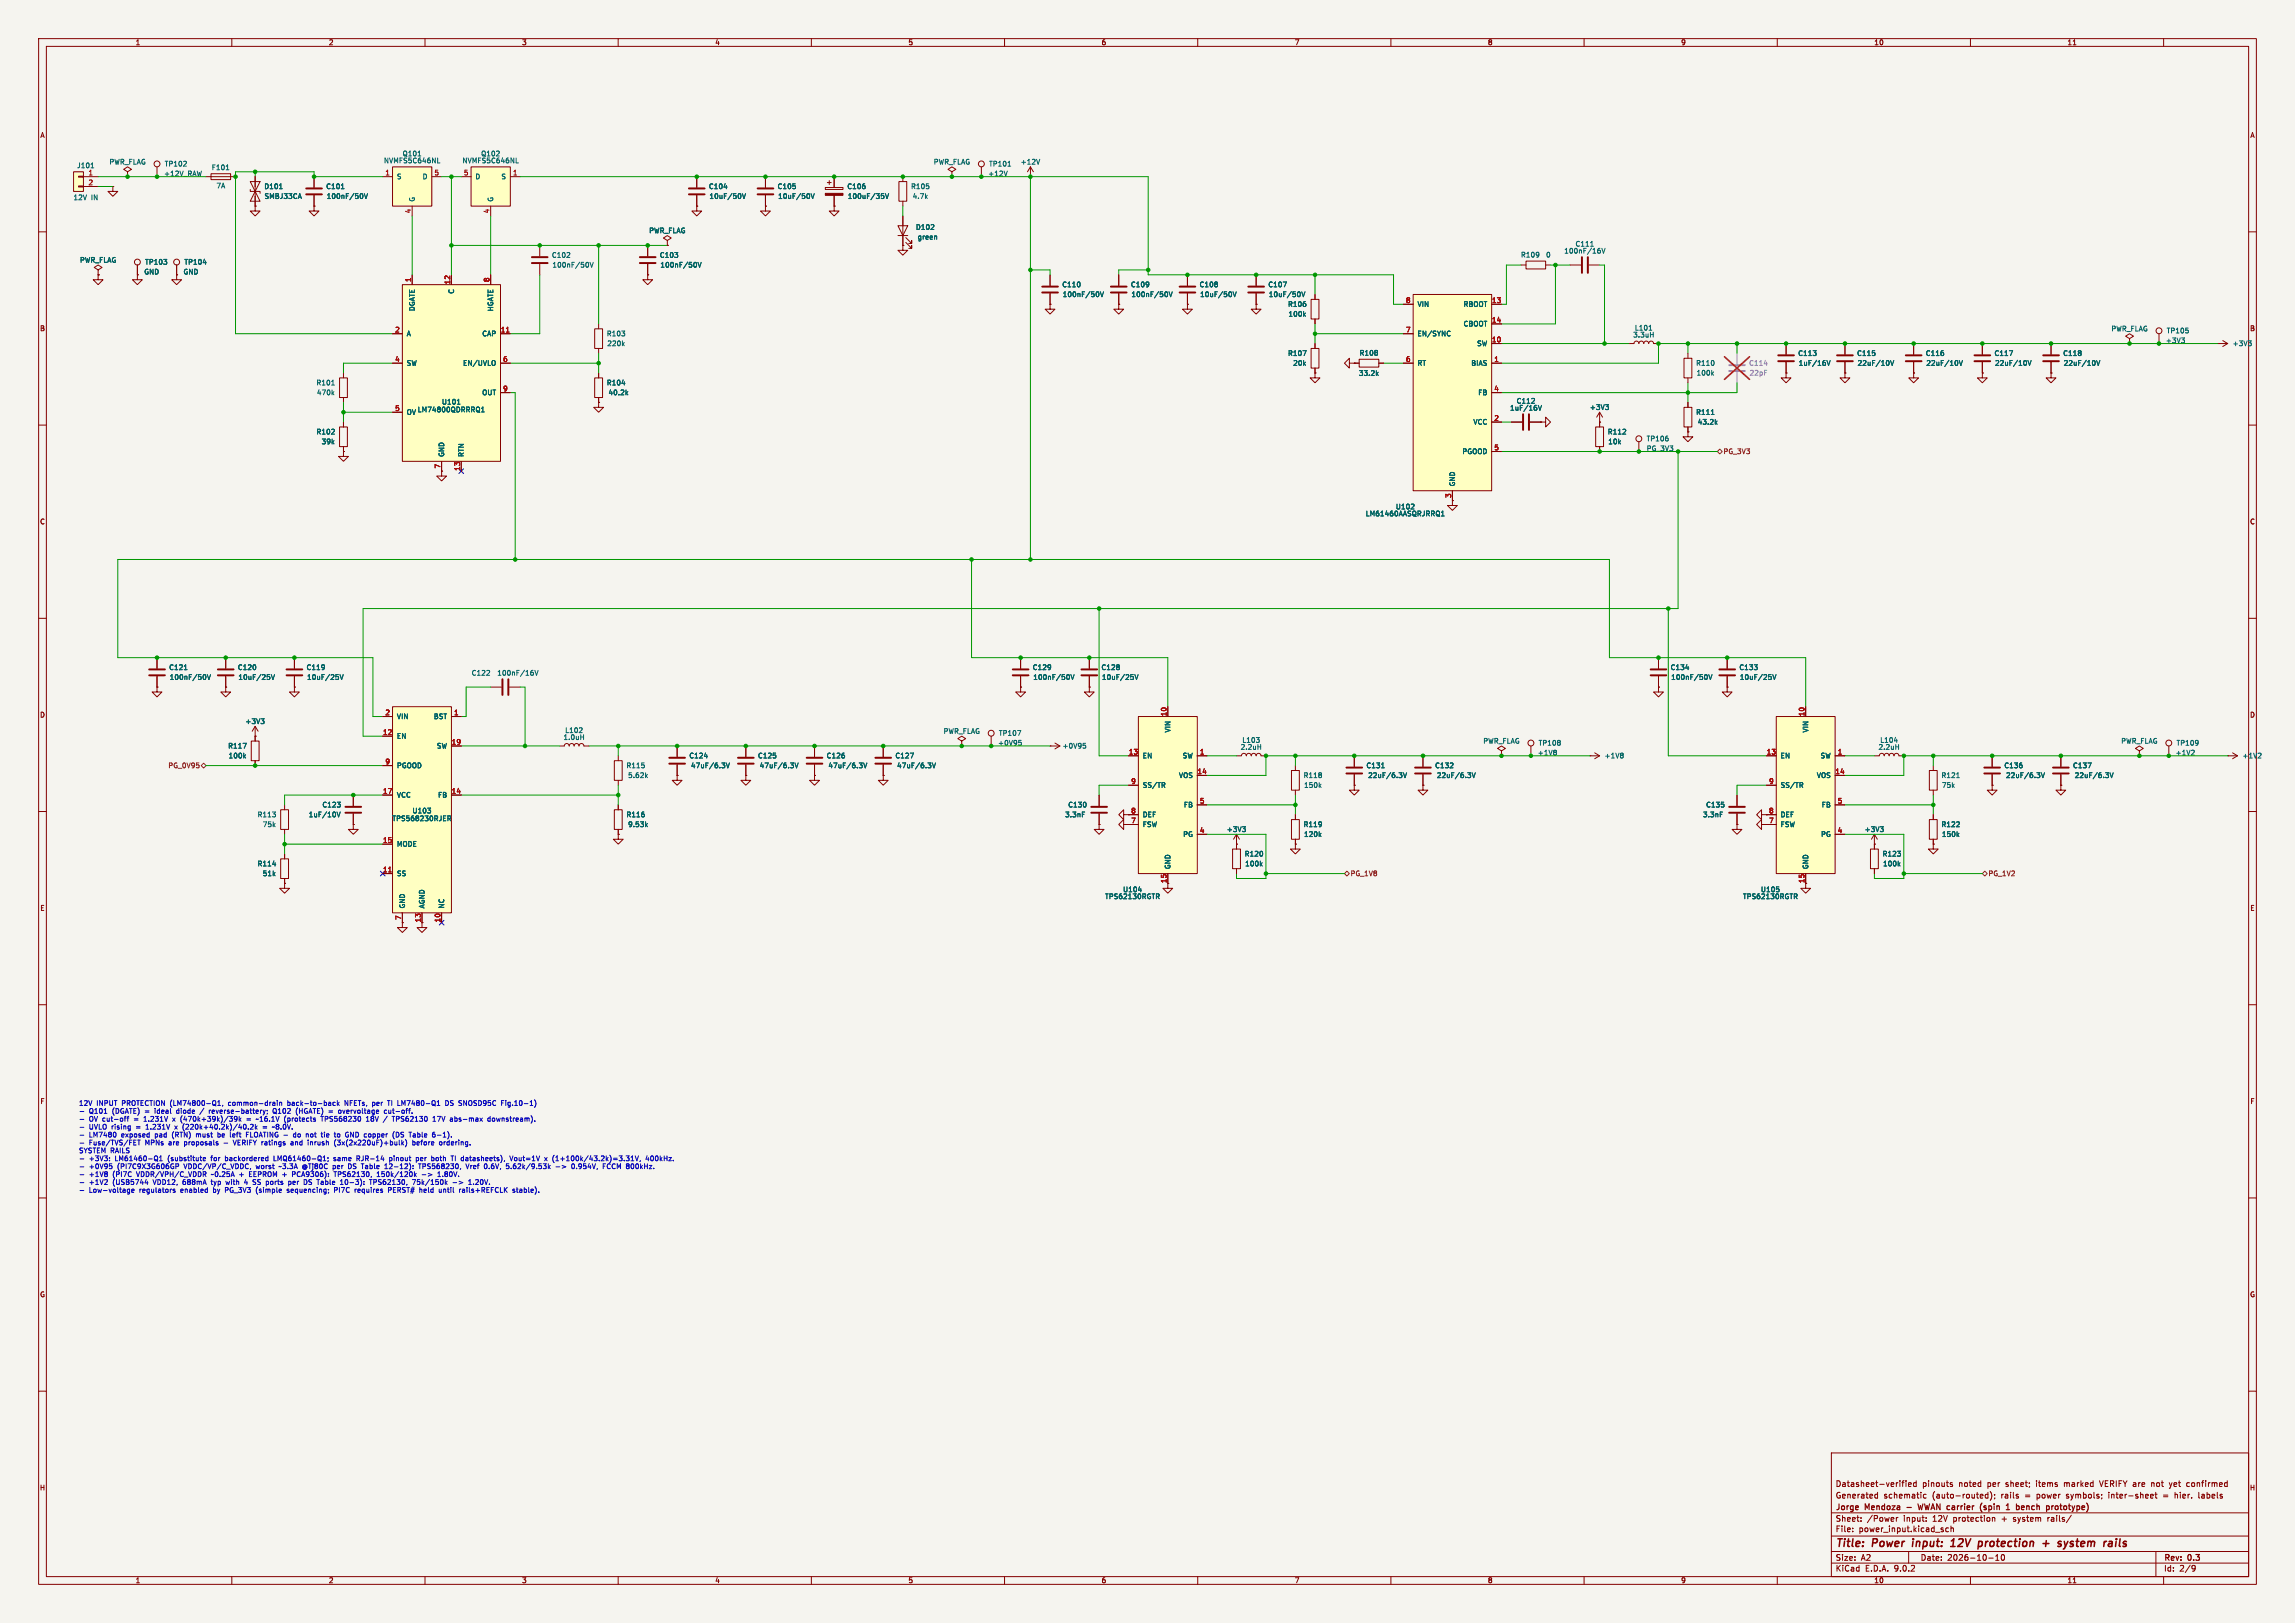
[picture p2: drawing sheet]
<svg xmlns="http://www.w3.org/2000/svg" width="594mm" height="420mm" viewBox="0 0 594 420" stroke-linecap="round" stroke-linejoin="round" font-family="sans-serif">
<defs><g id="words">
<g font-size="2.8" fill="#840000">
<text x="475" y="400.9">Title:</text>
<text x="484.7" y="400.9">Power</text>
<text x="495.8" y="400.9">input:</text>
<text x="506.6" y="400.9">12V</text>
<text x="514.5" y="400.9">protection</text>
<text x="532" y="400.9">+</text>
<text x="536.8" y="400.9">system</text>
<text x="549.4" y="400.9">rails</text>
</g>
<g font-size="2.1" fill="#840000">
<text x="475" y="388">Generated</text>
<text x="475" y="385">Datasheet-verified</text>
<text x="487.5" y="388">schematic</text>
<text x="497.5" y="385">pinouts</text>
<text x="500.2" y="388">(auto-routed);</text>
<text x="507" y="385">noted</text>
<text x="514.5" y="385">per</text>
<text x="518.1" y="388">rails</text>
<text x="519.4" y="385">sheet;</text>
<text x="524.4" y="388">=</text>
<text x="527.4" y="385">items</text>
<text x="527.6" y="388">power</text>
<text x="534.8" y="385">marked</text>
<text x="535.4" y="388">symbols;</text>
<text x="544.2" y="385">VERIFY are</text>
<text x="546.5" y="388">inter-sheet</text>
<text x="557.8" y="385">not</text>
<text x="562.7" y="385">yet</text>
<text x="563.9" y="388">hier.</text>
<text x="567.3" y="385">confirmed</text>
<text x="570.2" y="388">labels</text>
<text x="475" y="394">Sheet:</text>
<text x="475" y="391.2">Jorge</text>
<text x="482.8" y="391.2">Mendoza</text>
<text x="483.2" y="394">/Power</text>
<text x="492.7" y="394">input:</text>
<text x="494.2" y="391.2">-</text>
<text x="497.8" y="391.2">WWAN carrier</text>
<text x="500.4" y="394">12V</text>
<text x="505.8" y="394">protection</text>
<text x="515" y="391.2">(spin</text>
<text x="518.5" y="394">+</text>
<text x="521.7" y="394">system</text>
<text x="522.4" y="391.2">1</text>
<text x="525.6" y="391.2">bench</text>
<text x="530.7" y="394">rails/</text>
<text x="533.9" y="391.2">prototype)</text>
<text x="475" y="396.7">File:</text>
<text x="481.1" y="396.7">power_input.kicad_sch</text>
<text x="475" y="406.9">KiCad</text>
<text x="475" y="404.1">Size:</text>
<text x="481.7" y="404.1">A2</text>
<text x="482.7" y="406.9">E.D.A.</text>
<text x="490.3" y="406.9">9.0.2</text>
<text x="497" y="404.1">Date:</text>
<text x="504" y="404.1">2026-10-10</text>
<text x="560" y="404.3">Rev:</text>
<text x="560" y="406.9">Id:</text>
<text x="564.1" y="406.9">2/9</text>
<text x="566.4" y="404.3">0.3</text>
</g>
<g font-size="1.8" fill="#840000">
<text x="35" y="11.9">1</text>
<text x="85" y="11.9">2</text>
<text x="135" y="11.9">3</text>
<text x="185" y="11.9">4</text>
<text x="235" y="11.9">5</text>
<text x="285" y="11.9">6</text>
<text x="335" y="11.9">7</text>
<text x="385" y="11.9">8</text>
<text x="435" y="11.9">9</text>
<text x="485" y="11.9">10</text>
<text x="535" y="11.9">11</text>
<text x="10.3" y="35.9">A</text>
<text x="582.3" y="35.9">A</text>
<text x="10.3" y="85.9">B</text>
<text x="582.3" y="85.9">B</text>
<text x="10.3" y="135.9">C</text>
<text x="582.3" y="135.9">C</text>
<text x="10.3" y="185.9">D</text>
<text x="582.3" y="185.9">D</text>
<text x="467.1" y="228.6" transform="rotate(-90 467.1 228.6)">15</text>
<text x="10.3" y="235.9">E</text>
<text x="582.3" y="235.9">E</text>
<text x="10.3" y="285.9">F</text>
<text x="582.3" y="285.9">F</text>
<text x="10.3" y="335.9">G</text>
<text x="582.3" y="335.9">G</text>
<text x="10.2" y="385.9">H</text>
<text x="582.2" y="385.9">H</text>
<text x="35" y="409.9">1</text>
<text x="85" y="409.9">2</text>
<text x="135" y="409.9">3</text>
<text x="185" y="409.9">4</text>
<text x="235" y="409.9">5</text>
<text x="285" y="409.9">6</text>
<text x="335" y="409.9">7</text>
<text x="385" y="409.9">8</text>
<text x="435" y="409.9">9</text>
<text x="485" y="409.9">10</text>
<text x="535" y="409.9">11</text>
</g>
<g font-size="1.8" fill="#006464">
<text x="104.1" y="40.6">Q101</text>
<text x="124.4" y="40.6">Q102</text>
<text x="19.8" y="43.7">J101</text>
<text x="28.2" y="42.8">PWR_FLAG</text>
<text x="42.4" y="45.8">+12V_RAW</text>
<text x="42.5" y="43.3">TP102</text>
<text x="54.7" y="44.2">F101</text>
<text x="99.3" y="42.4">NVMFS5C646NL</text>
<text x="102.6" y="46.6">S</text>
<text x="109.3" y="46.6">D</text>
<text x="119.6" y="42.4">NVMFS5C646NL</text>
<text x="122.9" y="46.6">D</text>
<text x="129.7" y="46.6">S</text>
<text x="241.6" y="42.8">PWR_FLAG</text>
<text x="255.7" y="45.8">+12V</text>
<text x="255.9" y="43.3">TP101</text>
<text x="264.1" y="42.8">+12V</text>
<text x="18.9" y="52">12V</text>
<text x="23.6" y="52">IN</text>
<text x="55.9" y="48.9">7A</text>
<text x="68.3" y="49.1">D101</text>
<text x="68.4" y="51.7">SMBJ33CA</text>
<text x="84.3" y="49.1">C101</text>
<text x="84.4" y="51.7">100nF/50V</text>
<text x="107.5" y="52.3" transform="rotate(-90 107.5 52.3)">G</text>
<text x="127.9" y="52.3" transform="rotate(-90 127.9 52.3)">G</text>
<text x="183.4" y="49.1">C104</text>
<text x="183.5" y="51.7">10uF/50V</text>
<text x="201.1" y="49.1">C105</text>
<text x="201.3" y="51.7">10uF/50V</text>
<text x="219.2" y="49.1">C106</text>
<text x="219.3" y="51.7">100uF/35V</text>
<text x="235.7" y="49.1">R105</text>
<text x="236.1" y="51.7">4.7k</text>
<text x="237" y="59.7">D102</text>
<text x="167.9" y="60.6">PWR_FLAG</text>
<text x="237.4" y="62.2">green</text>
<text x="404.8" y="65.8">100nF/16V</text>
<text x="407.7" y="64">C111</text>
<text x="20.6" y="68.2">PWR_FLAG</text>
<text x="37.2" y="71.2">GND</text>
<text x="37.4" y="68.7">TP103</text>
<text x="47.4" y="71.2">GND</text>
<text x="47.6" y="68.7">TP104</text>
<text x="142.7" y="66.9">C102</text>
<text x="142.9" y="69.4">100nF/50V</text>
<text x="170.7" y="66.9">C103</text>
<text x="170.8" y="69.4">100nF/50V</text>
<text x="393.5" y="66.8">R109</text>
<text x="400" y="66.8">0</text>
<text x="117.7" y="76.1" transform="rotate(-90 117.7 76.1)">C</text>
<text x="274.8" y="74.5">C110</text>
<text x="274.9" y="77.1">100nF/50V</text>
<text x="292.6" y="74.5">C109</text>
<text x="292.7" y="77.1">100nF/50V</text>
<text x="310.4" y="74.5">C108</text>
<text x="310.5" y="77.1">10uF/50V</text>
<text x="328.1" y="74.5">C107</text>
<text x="328.3" y="77.1">10uF/50V</text>
<text x="107.5" y="80.6" transform="rotate(-90 107.5 80.6)">DGATE</text>
<text x="127.9" y="80.7" transform="rotate(-90 127.9 80.7)">HGATE</text>
<text x="333.3" y="79.6">R106</text>
<text x="333.4" y="82.1">100k</text>
<text x="366.8" y="79.6">VIN</text>
<text x="378.7" y="79.6">RBOOT</text>
<text x="105.2" y="87.2">A</text>
<text x="124.7" y="87.2">CAP</text>
<text x="156.9" y="87.2">R103</text>
<text x="157.1" y="89.8">220k</text>
<text x="366.8" y="87.2">EN/SYNC</text>
<text x="378.7" y="84.7">CBOOT</text>
<text x="382.2" y="89.8">SW</text>
<text x="422.6" y="87.5">3.3uH</text>
<text x="423" y="85.7">L101</text>
<text x="546.4" y="86">PWR_FLAG</text>
<text x="560.5" y="89">+3V3</text>
<text x="560.7" y="86.5">TP105</text>
<text x="577.7" y="89.8">+3V3</text>
<text x="105.2" y="94.8">SW</text>
<text x="119.7" y="94.8">EN/UVLO</text>
<text x="333.3" y="92.3">R107</text>
<text x="334.6" y="94.8">20k</text>
<text x="351.8" y="92.2">R108</text>
<text x="366.8" y="94.8">RT</text>
<text x="380.7" y="94.8">BIAS</text>
<text x="438.9" y="94.8">R110</text>
<text x="465.3" y="92.3">C113</text>
<text x="465.4" y="94.8">1uF/16V</text>
<text x="480.5" y="92.3">C115</text>
<text x="480.7" y="94.8">22uF/10V</text>
<text x="498.3" y="92.3">C116</text>
<text x="498.5" y="94.8">22uF/10V</text>
<text x="516.1" y="92.3">C117</text>
<text x="516.2" y="94.8">22uF/10V</text>
<text x="533.9" y="92.3">C118</text>
<text x="534" y="94.8">22uF/10V</text>
<text x="81.8" y="99.9">R101</text>
<text x="156.9" y="99.9">R104</text>
<text x="351.6" y="97.5">33.2k</text>
<text x="439" y="97.4">100k</text>
<text x="81.9" y="102.5">470k</text>
<text x="105.2" y="107.5">OV</text>
<text x="108" y="106.9">LM74800QDRRRQ1</text>
<text x="114.3" y="104.9">U101</text>
<text x="124.7" y="102.5">OUT</text>
<text x="157.4" y="102.5">40.2k</text>
<text x="382.5" y="102.5">FB</text>
<text x="390.7" y="106.5">1uF/16V</text>
<text x="392.4" y="104.7">C112</text>
<text x="411.4" y="106.3">+3V3</text>
<text x="438.9" y="107.5">R111</text>
<text x="81.8" y="112.6">R102</text>
<text x="381.2" y="110.1">VCC</text>
<text x="416" y="112.6">R112</text>
<text x="439.3" y="110.1">43.2k</text>
<text x="83.1" y="115.2">39k</text>
<text x="115.2" y="118.4" transform="rotate(-90 115.2 118.4)">GND</text>
<text x="120.2" y="118.4" transform="rotate(-90 120.2 118.4)">RTN</text>
<text x="378.4" y="117.7">PGOOD</text>
<text x="416.1" y="115.2">10k</text>
<text x="426.1" y="114.4">TP106</text>
<text x="426.1" y="116.9">PG_3V3</text>
<text x="376.8" y="126" transform="rotate(-90 376.8 126)">GND</text>
<text x="353.4" y="133.8">LM61460AASQRJRRQ1</text>
<text x="361.2" y="132">U102</text>
<text x="43.7" y="173.6">C121</text>
<text x="61.4" y="173.6">C120</text>
<text x="79.2" y="173.6">C119</text>
<text x="267.2" y="173.6">C129</text>
<text x="285" y="173.6">C128</text>
<text x="432.3" y="173.6">C134</text>
<text x="450.1" y="173.6">C133</text>
<text x="43.8" y="176.1">100nF/50V</text>
<text x="61.6" y="176.1">10uF/25V</text>
<text x="79.4" y="176.1">10uF/25V</text>
<text x="122" y="175">C122</text>
<text x="128.6" y="175">100nF/16V</text>
<text x="267.3" y="176.1">100nF/50V</text>
<text x="285.1" y="176.1">10uF/25V</text>
<text x="432.4" y="176.1">100nF/50V</text>
<text x="450.2" y="176.1">10uF/25V</text>
<text x="63.4" y="187.6">+3V3</text>
<text x="102.6" y="186.3">VIN</text>
<text x="102.6" y="191.4">EN</text>
<text x="112.2" y="186.3">BST</text>
<text x="145.7" y="191.7">1.0uH</text>
<text x="146.2" y="189.9">L102</text>
<text x="244.1" y="190.1">PWR_FLAG</text>
<text x="258.4" y="190.6">TP107</text>
<text x="303.1" y="189.7" transform="rotate(-90 303.1 189.7)">VIN</text>
<text x="468.2" y="189.7" transform="rotate(-90 468.2 189.7)">VIN</text>
<text x="58.9" y="193.9">R117</text>
<text x="59.1" y="196.4">100k</text>
<text x="113" y="193.9">SW</text>
<text x="178.3" y="196.4">C124</text>
<text x="196.1" y="196.4">C125</text>
<text x="213.8" y="196.4">C126</text>
<text x="231.6" y="196.4">C127</text>
<text x="258.2" y="193.1">+0V95</text>
<text x="274.9" y="193.9">+0V95</text>
<text x="295.7" y="196.4">EN</text>
<text x="306" y="196.4">SW</text>
<text x="321" y="194.2">2.2uH</text>
<text x="321.4" y="192.4">L103</text>
<text x="383.8" y="192.6">PWR_FLAG</text>
<text x="397.9" y="195.7">+1V8</text>
<text x="398.1" y="193.1">TP108</text>
<text x="415.2" y="196.4">+1V8</text>
<text x="460.8" y="196.4">EN</text>
<text x="471.1" y="196.4">SW</text>
<text x="486.1" y="194.2">2.2uH</text>
<text x="486.5" y="192.4">L104</text>
<text x="548.9" y="192.6">PWR_FLAG</text>
<text x="563" y="195.7">+1V2</text>
<text x="563.2" y="193.1">TP109</text>
<text x="580.3" y="196.4">+1V2</text>
<text x="102.6" y="199">PGOOD</text>
<text x="162" y="199">R115</text>
<text x="162.5" y="201.5">5.62k</text>
<text x="178.7" y="199">47uF/6.3V</text>
<text x="196.5" y="199">47uF/6.3V</text>
<text x="214.3" y="199">47uF/6.3V</text>
<text x="232.1" y="199">47uF/6.3V</text>
<text x="305" y="201.5">VOS</text>
<text x="337.3" y="201.5">R118</text>
<text x="353.5" y="199">C131</text>
<text x="354" y="201.5">22uF/6.3V</text>
<text x="371.3" y="199">C132</text>
<text x="371.8" y="201.5">22uF/6.3V</text>
<text x="470.1" y="201.5">VOS</text>
<text x="502.4" y="201.5">R121</text>
<text x="518.6" y="199">C136</text>
<text x="519.1" y="201.5">22uF/6.3V</text>
<text x="536.4" y="199">C137</text>
<text x="536.9" y="201.5">22uF/6.3V</text>
<text x="83.3" y="209.1">C123</text>
<text x="102.6" y="206.6">VCC</text>
<text x="113.3" y="206.6">FB</text>
<text x="276.4" y="209.1">C130</text>
<text x="295.7" y="204.1">SS/TR</text>
<text x="306.3" y="209.1">FB</text>
<text x="337.4" y="204.1">150k</text>
<text x="441.5" y="209.1">C135</text>
<text x="460.8" y="204.1">SS/TR</text>
<text x="471.4" y="209.1">FB</text>
<text x="502.5" y="204.1">75k</text>
<text x="66.6" y="211.7">R113</text>
<text x="67.9" y="214.2">75k</text>
<text x="79.8" y="211.7">1uF/10V</text>
<text x="101.4" y="212.7">TPS568230RJER</text>
<text x="106.6" y="210.7">U103</text>
<text x="162" y="211.7">R116</text>
<text x="162.5" y="214.2">9.53k</text>
<text x="275.6" y="211.7">3.3nF</text>
<text x="295.7" y="211.7">DEF</text>
<text x="295.7" y="214.2">FSW</text>
<text x="317.4" y="215.5">+3V3</text>
<text x="337.3" y="214.2">R119</text>
<text x="440.7" y="211.7">3.3nF</text>
<text x="460.8" y="211.7">DEF</text>
<text x="460.8" y="214.2">FSW</text>
<text x="482.5" y="215.5">+3V3</text>
<text x="502.4" y="214.2">R122</text>
<text x="102.6" y="219.3">MODE</text>
<text x="306.1" y="216.8">PG</text>
<text x="322" y="221.8">R120</text>
<text x="337.4" y="216.8">120k</text>
<text x="471.2" y="216.8">PG</text>
<text x="487.1" y="221.8">R123</text>
<text x="502.5" y="216.8">150k</text>
<text x="66.6" y="224.4">R114</text>
<text x="67.9" y="226.9">51k</text>
<text x="102.6" y="226.9">SS</text>
<text x="303.1" y="225" transform="rotate(-90 303.1 225)">GND</text>
<text x="322.2" y="224.4">100k</text>
<text x="468.2" y="225" transform="rotate(-90 468.2 225)">GND</text>
<text x="487.3" y="224.4">100k</text>
<text x="285.9" y="232.9">TPS62130RGTR</text>
<text x="290.6" y="231.1">U104</text>
<text x="451" y="232.9">TPS62130RGTR</text>
<text x="455.7" y="231.1">U105</text>
<text x="105" y="235.2" transform="rotate(-90 105 235.2)">GND</text>
<text x="110.1" y="235.2" transform="rotate(-90 110.1 235.2)">AGND</text>
<text x="115.2" y="235.2" transform="rotate(-90 115.2 235.2)">NC</text>
</g>
<g font-size="1.8" fill="#a90000">
<text x="22.8" y="45.5">1</text>
<text x="99.6" y="45.5">1</text>
<text x="112.3" y="45.5">5</text>
<text x="119.9" y="45.5">5</text>
<text x="132.6" y="45.5">1</text>
<text x="22.8" y="48">2</text>
<text x="106.4" y="55.3" transform="rotate(-90 106.4 55.3)">4</text>
<text x="126.7" y="55.3" transform="rotate(-90 126.7 55.3)">4</text>
<text x="106.4" y="73.1" transform="rotate(-90 106.4 73.1)">1</text>
<text x="116.6" y="73.7" transform="rotate(-90 116.6 73.7)">12</text>
<text x="126.7" y="73.1" transform="rotate(-90 126.7 73.1)">8</text>
<text x="363.8" y="78.5">8</text>
<text x="386" y="78.5">13</text>
<text x="386" y="83.6">14</text>
<text x="102.2" y="86.1">2</text>
<text x="129.5" y="86.1">11</text>
<text x="363.8" y="86.1">7</text>
<text x="386" y="88.6">10</text>
<text x="102.2" y="93.7">4</text>
<text x="130.1" y="93.7">6</text>
<text x="363.8" y="93.7">6</text>
<text x="386.6" y="93.7">1</text>
<text x="130.1" y="101.3">9</text>
<text x="386.6" y="101.3">4</text>
<text x="102.2" y="106.4">5</text>
<text x="386.6" y="109">2</text>
<text x="386.6" y="116.6">5</text>
<text x="114" y="121.4" transform="rotate(-90 114 121.4)">7</text>
<text x="119.1" y="122" transform="rotate(-90 119.1 122)">13</text>
<text x="375.7" y="129" transform="rotate(-90 375.7 129)">3</text>
<text x="99.6" y="185.2">2</text>
<text x="117.4" y="185.2">1</text>
<text x="302" y="185.5" transform="rotate(-90 302 185.5)">10</text>
<text x="467.1" y="185.5" transform="rotate(-90 467.1 185.5)">10</text>
<text x="99" y="190.2">12</text>
<text x="99.6" y="197.9">9</text>
<text x="116.8" y="192.8">19</text>
<text x="292.1" y="195.3">13</text>
<text x="310.4" y="195.3">1</text>
<text x="457.2" y="195.3">13</text>
<text x="475.5" y="195.3">1</text>
<text x="292.7" y="202.9">9</text>
<text x="309.8" y="200.4">14</text>
<text x="457.8" y="202.9">9</text>
<text x="474.9" y="200.4">14</text>
<text x="99" y="205.5">17</text>
<text x="116.8" y="205.5">14</text>
<text x="310.4" y="208">5</text>
<text x="475.5" y="208">5</text>
<text x="292.7" y="210.6">8</text>
<text x="292.7" y="213.1">7</text>
<text x="310.4" y="215.6">4</text>
<text x="457.8" y="210.6">8</text>
<text x="457.8" y="213.1">7</text>
<text x="475.5" y="215.6">4</text>
<text x="99" y="218.2">15</text>
<text x="99" y="225.8">11</text>
<text x="302" y="228.6" transform="rotate(-90 302 228.6)">15</text>
<text x="103.9" y="238.2" transform="rotate(-90 103.9 238.2)">7</text>
<text x="109" y="238.8" transform="rotate(-90 109 238.8)">13</text>
<text x="114" y="238.8" transform="rotate(-90 114 238.8)">10</text>
</g>
<g font-size="1.8" fill="#939391">
<text x="452.6" y="94.8">C114</text>
<text x="452.7" y="97.4">22pF</text>
</g>
<g font-size="1.8" fill="#725600">
<text x="446" y="117.7">PG_3V3</text>
<text x="43.5" y="199">PG_0V95</text>
<text x="349.4" y="226.9">PG_1V8</text>
<text x="514.5" y="226.9">PG_1V2</text>
</g>
<g font-size="1.8" fill="#0000c2">
<text x="20.3" y="286.5">12V</text>
<text x="25" y="286.5">INPUT</text>
<text x="31.7" y="286.5">PROTECTION (LM74800-Q1,</text>
<text x="59.6" y="286.5">common-drain</text>
<text x="75.1" y="286.5">back-to-back</text>
<text x="90.1" y="286.5">NFETs,</text>
<text x="97.5" y="286.5">per</text>
<text x="101.7" y="286.5">TI LM7480-Q1</text>
<text x="117" y="286.5">DS SNOSD95C</text>
<text x="131.9" y="286.5">Fig.10-1)</text>
<text x="23.1" y="288.5">Q101</text>
<text x="23.1" y="290.6">OV cut-off</text>
<text x="23.1" y="292.6">UVLO rising</text>
<text x="29.2" y="288.5">(DGATE)</text>
<text x="35" y="290.6">=</text>
<text x="35.5" y="292.6">=</text>
<text x="37.7" y="290.6">1.231V</text>
<text x="37.8" y="288.5">=</text>
<text x="38.2" y="292.6">1.231V</text>
<text x="40.5" y="288.5">ideal</text>
<text x="45.4" y="290.6">x</text>
<text x="45.9" y="292.6">x</text>
<text x="46.4" y="288.5">diode</text>
<text x="47.6" y="290.6">(470k+39k)/39k</text>
<text x="48.1" y="292.6">(220k+40.2k)/40.2k</text>
<text x="55.2" y="288.5">reverse-battery;</text>
<text x="64.9" y="290.6">=</text>
<text x="67.7" y="290.6">~16.1V</text>
<text x="69.1" y="292.6">=</text>
<text x="71.8" y="292.6">~8.0V.</text>
<text x="72" y="288.5">Q102</text>
<text x="75.1" y="290.6">(protects</text>
<text x="78.1" y="288.5">(HGATE)</text>
<text x="84.8" y="290.6">TPS568230</text>
<text x="86.8" y="288.5">=</text>
<text x="89.5" y="288.5">overvoltage</text>
<text x="96.7" y="290.6">18V</text>
<text x="101.4" y="290.6">/</text>
<text x="101.6" y="288.5">cut-off.</text>
<text x="103.9" y="290.6">TPS62130</text>
<text x="114.5" y="290.6">17V</text>
<text x="119.2" y="290.6">abs-max</text>
<text x="129.2" y="290.6">downstream).</text>
<text x="20.3" y="298.7">SYSTEM RAILS</text>
<text x="23.1" y="294.7">LM7480</text>
<text x="23.1" y="296.7">Fuse/TVS/FET</text>
<text x="31.6" y="294.7">exposed</text>
<text x="37.7" y="296.7">MPNs</text>
<text x="40.4" y="294.7">pad</text>
<text x="44" y="296.7">are</text>
<text x="45" y="294.7">(RTN)</text>
<text x="48.2" y="296.7">proposals</text>
<text x="51.5" y="294.7">must</text>
<text x="57.2" y="294.7">be</text>
<text x="60.6" y="294.7">left</text>
<text x="61.3" y="296.7">VERIFY ratings</text>
<text x="65" y="294.7">FLOATING -</text>
<text x="76.6" y="296.7">and</text>
<text x="77.6" y="294.7">do</text>
<text x="81.1" y="294.7">not</text>
<text x="81.2" y="296.7">inrush</text>
<text x="85.3" y="294.7">tie</text>
<text x="88.2" y="296.7">(3x(2x220uF)+bulk)</text>
<text x="88.9" y="294.7">to</text>
<text x="91.9" y="294.7">GND copper</text>
<text x="104.5" y="294.7">(DS</text>
<text x="108.7" y="296.7">before</text>
<text x="109" y="294.7">Table</text>
<text x="115.2" y="294.7">6-1).</text>
<text x="115.8" y="296.7">ordering.</text>
<text x="23.1" y="300.8">+3V3:</text>
<text x="23.1" y="302.8">+0V95</text>
<text x="23.1" y="304.9">+1V8</text>
<text x="29.3" y="304.9">(PI7C</text>
<text x="29.9" y="300.8">LM61460-Q1</text>
<text x="30.5" y="302.8">(PI7C9X3G606GP</text>
<text x="35.7" y="304.9">VDDR/VPH/C_VDDR</text>
<text x="43.7" y="300.8">(substitute</text>
<text x="48" y="302.8">VDDC/VP/C_VDDC,</text>
<text x="55.1" y="300.8">for</text>
<text x="55.2" y="304.9">~0.25A</text>
<text x="59" y="300.8">backordered</text>
<text x="62.6" y="304.9">+</text>
<text x="65.4" y="304.9">EEPROM +</text>
<text x="66.8" y="302.8">worst</text>
<text x="71.7" y="300.8">LMQ61460-Q1;</text>
<text x="73" y="302.8">~3.3A</text>
<text x="76.9" y="304.9">PCA9306):</text>
<text x="79.2" y="302.8">@Tj80C</text>
<text x="87.2" y="302.8">per</text>
<text x="87.5" y="300.8">same</text>
<text x="88" y="304.9">TPS62130,</text>
<text x="91.4" y="302.8">DS Table</text>
<text x="93.6" y="300.8">RJR-14</text>
<text x="99.3" y="304.9">150k/120k</text>
<text x="101.3" y="302.8">12-12):</text>
<text x="102.3" y="300.8">pinout</text>
<text x="109.4" y="300.8">per</text>
<text x="110.3" y="302.8">TPS568230,</text>
<text x="111.1" y="304.9">-&gt;</text>
<text x="113.6" y="300.8">both</text>
<text x="115.4" y="304.9">1.80V.</text>
<text x="118.9" y="300.8">TI datasheets),</text>
<text x="122.8" y="302.8">Vref</text>
<text x="127.6" y="302.8">0.6V,</text>
<text x="133.5" y="302.8">5.62k/9.53k</text>
<text x="134.6" y="300.8">Vout=1V</text>
<text x="143.7" y="300.8">x</text>
<text x="145.9" y="300.8">(1+100k/43.2k)=3.31V,</text>
<text x="146.6" y="302.8">-&gt;</text>
<text x="150.9" y="302.8">0.954V,</text>
<text x="159.2" y="302.8">FCCM 800kHz.</text>
<text x="170.3" y="300.8">400kHz.</text>
<text x="23.1" y="306.9">+1V2</text>
<text x="23.1" y="309">Low-voltage</text>
<text x="29.3" y="306.9">(USB5744</text>
<text x="36.2" y="309">regulators</text>
<text x="40" y="306.9">VDD12,</text>
<text x="47.1" y="309">enabled</text>
<text x="47.8" y="306.9">688mA</text>
<text x="55.4" y="306.9">typ</text>
<text x="55.7" y="309">by</text>
<text x="59" y="309">PG_3V3</text>
<text x="59.4" y="306.9">with</text>
<text x="64.4" y="306.9">4</text>
<text x="66.8" y="306.9">SS ports</text>
<text x="67.1" y="309">(simple</text>
<text x="75.4" y="309">sequencing;</text>
<text x="76.4" y="306.9">per</text>
<text x="80.6" y="306.9">DS Table</text>
<text x="87.8" y="309">PI7C</text>
<text x="90.4" y="306.9">10-3):</text>
<text x="93.3" y="309">requires</text>
<text x="98.2" y="306.9">TPS62130,</text>
<text x="102.2" y="309">PERST#</text>
<text x="109.5" y="306.9">75k/150k</text>
<text x="110.5" y="309">held</text>
<text x="115.7" y="309">until</text>
<text x="120.1" y="306.9">-&gt;</text>
<text x="121.2" y="309">rails+REFCLK</text>
<text x="124.4" y="306.9">1.20V.</text>
<text x="135.2" y="309">stable).</text>
</g>
</g></defs>
<path d="M0 0h594v420h-594z" fill="#f5f4ef" stroke="#f5f4ef" stroke-width=".26"/>
<g fill="none" stroke="#840000" stroke-width=".26">
<path d="M10 10h574v400h-574zM12 12h570v396h-570zM60 10v2M110 10v2M160 10v2M210 10v2M260 10v2M310 10v2M360 10v2M410 10v2M460 10v2M510 10v2"/>
<path d="M536.6 11.6h.7M560 10v2M10 60h2M582 60h2M10 110h2M582 110h2M10 160h2M582 160h2M10 210h2M582 210h2M10 260h2M582 260h2"/>
<path d="M10 310h2M582 310h2M10 360h2M474 376h108v32h-108zM582 360h2M474 397.5h108M474 391.5h108M479.5 396.2v.2M479.5 395.4v.2M481.7 393.5v.2M481.7 392.7v.2M485.4 387.6h.6"/>
<path d="M485.4 386.7h.6M486 386.2v1.5M490.8 392.7v1M491.2 392.7l-.4 .3M492.2 383.7h.6M492.8 383.2h-.3M493.3 383.2v.1M493.3 383.7v1M494 384.2l.7-.2-.1-.3h-.4l-.2 .2v.7h.6M496 383.7h-.5l-.3 .3 .2 .6h.6M496 383.2v1.5M498.5 393.5v.2"/>
<path d="M498.5 392.7v.2M498.5 386.7h-.4l-.3 .3 .2 .6h.5M502.8 395.9l.2 .2-.2 .3M502.8 395.4h.2M504.3 395.4h-.4l-.3 .3 .1 .6h.6M504.8 383.7h.5M504.8 384.1l.6 .3-.1 .2-.4 .1M505 395.5l.5-.1 .1 1M505 394.9v1.5M514.5 386.7h-.4l-.3 .3 .2 .6h.5M514.5 386.2v1.5M515.2 386a1.74 1.74 0 0 1-.1 2.2"/>
<path d="M515.7 392.8l.5-.1 .1 1M515.7 392.7v1M516.2 386.7v.2M516.3 387.6l-.1 .3M530 392.7v1M530.2 392.7l-.2 .3M536.1 392.1l-1.3 1.9M543.4 383.2l.5 1.5M545.8 386.2v.1M545.8 386.7v1M556.8 386.7h.4l.1 .3-.7 .2M556.9 383.7v1"/>
<path d="M557.2 387.6l-.4 .1M557.3 383.7l-.4 .1M557.7 386.7h.6M558 386.2v1.3l.3 .2M560 386.9h1.1M560 387.3h1.1M561.5 383.7l.3 1M561.8 384.7l-.3 .5M562.2 383.7l-.4 1M563 386.2v1.5M563.4 386.7l-.4 .1M566.1 383.7h.6"/>
<path d="M566.1 384.6h.6M569.1 386.2v1.3l.2 .2M60 408v2M110 408v2M160 408v2M210 408v2M260 408v2M310 408v2M360 408v2M410 408v2M460 408v2M474 404.5h108"/>
<path d="M474 401.5h108M494 401.5v3M510 408v2M514.7 403.2h1.2M516.5 403.8h.9M516.5 402.7l.5-.4v1.5M518.1 402.4a.72 .72 0 0 0-.2 .8 .72 .72 0 0 0 .7 .5l.2-.5-.1-.8M536.6 409.6h.7M558 401.5v6.5M560 408v2M567.6 405.1l.5 .1 .1 .7-.3 .6-.4 .1M568.2 405.7l-.6 .3"/>
</g>
<path d="M495.1 398.9l-.1 1.3M505.1 398.8l.6-.6-.3 2M512.9 399l.2 .2-.2 .8M528.8 399.4h1.5M529.6 398.7l-.2 1.5M535.2 398.9l-.6 1.3M536 399l-.1 .2 .2 .3M547.7 398.9l-.2 1.3M547.8 398.2v.2M548.7 398.2l-.1 1.9M504.9 400.2h1.1M535.7 400.1l.6 .1" fill="none" stroke="#840000" stroke-width=".4"/>
<path d="M496.4 389.2l.4 1.5 .3-1.1 .2 1.1M514.1 389.7h-.4l-.2 .2 .1 .2 .5 .1v.4h-.6M523.8 389.7l.1 .3-.7 .2M524.6 389.7v1M525 389.7l-.4 .1M532.2 389.7l.5 .3-.1 .5-.4 .2M533.1 389.7h.6M533.3 389.2l.1 1.4" fill="none" stroke="#840000" stroke-width=".3"/>
<path d="M365.8 76.2h20.3v50.8h-20.3z" fill="#ffffc2"/>
<g fill="none" stroke="#840000" stroke-width=".26">
<path d="M139.7 63.5v2.8M139.7 68.3v2.8M363.2 78.7h2.6M365.8 76.2h20.3v50.8h-20.3zM386.1 78.7h2.5M393.7 68.6h1.3M395 67.6h5v2h-5zM400 68.6h1.3M406.4 68.6h2.8M411.2 68.6h2.8M340.4 96.5v1.3h1.2l-1.2 1.3-1.3-1.3h1.3M340.4 96.5h.1"/>
<path d="M349.2 94v-1.3l-1.2 1.3 1.2 1.3v-1.3h1.3M350.5 94h.1M350.5 94h1.3M351.8 93h5.1v2h-5.1zM356.9 94h1.2M363.2 86.4h2.6M363.2 94h2.6M386.1 94h2.5M386.1 83.8h2.5M386.1 88.9h2.5M421.6 88.9h1.3l.2-.4 .4-.2 .5 .2 .2 .4 .2-.4 .4-.2 .5 .2 .1 .4 .2-.4 .5-.2 .4 .2 .2 .4 .2-.4 .5-.2 .4 .2 .2 .4h1.3M386.1 101.6h2.5"/>
<path d="M386.1 109.2h2.5M386.1 116.8h2.5M413 110.5h2v5.1h-2zM414 109.2v1.3M414 115.6v1.2M375.9 129.5v1.3h1.3l-1.3 1.3-1.3-1.3h1.3M375.9 129.5h.1M375.9 127v2.5M40.6 177.8v1.3h1.3l-1.3 1.2-1.2-1.2h1.2M40.6 177.8h.1M40.6 170.2v2.8M40.6 175v2.8"/>
<path d="M58.4 177.8v1.3h1.3l-1.3 1.2-1.3-1.2h1.3M58.4 177.8h.1M76.2 177.8v1.3h1.3l-1.3 1.2-1.3-1.2h1.3M76.2 177.8h.1M76.2 170.2v2.8M76.2 175v2.8M127 177.8h2.8M131.8 177.8h2.8M429.3 177.8v1.3h1.2l-1.2 1.2-1.3-1.2h1.3M429.3 177.8h.1M65 191.8h2.1v5.1h-2.1zM66 190.5v1.3"/>
<path d="M66 196.9v1.2M396.2 193v2.6M411.5 195.6h.1M411.5 195.6h2.5M412.7 194.8l1.3 .8M414 195.6l-1.3 .7M72.6 209.6h2.1v5h-2.1zM73.7 208.3v1.3M73.7 214.6v1.3M91.4 213.4v1.2h1.3l-1.3 1.3-1.2-1.3h1.2M91.4 213.4h.1M91.4 205.7v2.8"/>
<path d="M91.4 210.6v2.8M72.6 222.3h2.1v5h-2.1zM73.7 228.6v1.3h1.2l-1.2 1.2-1.3-1.2h1.3M73.7 228.6h.1M73.7 221v1.3M73.7 227.3v1.3"/>
<circle cx="396.2" cy="192.3" r=".76"/>
</g>
<g fill="none" stroke="#006464" stroke-width=".26">
<path d="M152 67.9a.79 .79 0 0 1 0 1.3M152.7 67.9l.4 1.3 .5-1.3M411.7 63.7h.7M413.9 64.3h.2M414 64.7l.2 .3-.2 .5M414.6 64.3l.4 1.2 .4-1.2M356.4 96.7l.3 .5M356.7 96.3l-.5 .5M375.1 85.7l.2 .1M375.3 86.8l-.2 .1M426.8 85.4h.7M427.2 86.6h.7"/>
<path d="M427.9 86v1.2M365.2 131.7h.8M365.9 130.6v.4M373.1 133.5h.7M373.1 132.6l.3-.4v1.3M47.7 173.3h.7M53 174.6a.79 .79 0 0 1 0 1.2M53.6 174.6l.5 1.2 .4-1.2M87.6 175.2v.5M88 174.6l.4 1.2 .4-1.2M137.7 173.5h.3M137.8 174l.3 .2-.3 .5"/>
<path d="M138.4 173.5l.5 1.2 .4-1.2M62.9 192.3h.9l-.6 1.3M63.2 195.7l.4 .5M63.6 195.3l-.5 .5M402.6 194.1l.2 .3-.2 .3 .2 .5-.2 .2M419.9 194.9l.2 .2-.2 .3 .2 .5-.2 .3M87.2 210.1l.4 1.3 .5-1.3M70.6 223.7h.8"/>
</g>
<path d="M137.7 68.1h4M137.7 66.5h4M409.4 66.5v4.1M411 66.5v4.1M38.6 173.2h4.1M38.6 174.8h4.1M74.2 173.2h4M74.2 174.8h4M130 175.8v4M131.6 175.8v4M89.4 208.8h4.1M89.4 210.3h4.1" fill="none" stroke="#840000" stroke-width=".51"/>
<path d="M459.7 185.4h15.3v40.7h-15.3z" fill="#ffffc2"/>
<g fill="none" stroke="#840000" stroke-width=".26">
<path d="M447 170.2v2.8M447 175v2.8M457.2 195.6h2.5M459.7 185.4h15.3v40.7h-15.3zM467.4 182.9v2.5M475 195.6h2.5M457.2 203.2h2.5M457.2 210.8h2.5M457.2 213.4h2.5M475 200.7h2.5M475 208.3h2.5M475 215.9h2.5"/>
<path d="M467.4 226.1v3.8h1.2l-1.2 1.2-1.3-1.2h1.3"/>
</g>
<path d="M458.4 175.2v.5M458.8 174.6l.5 1.2 .4-1.2M466.2 203.2l.4 .6M466.5 202.6v.5M460.4 230.1v.6M464.7 232l.4 .6M464.9 231.3l.2 .3-.2 .4" fill="none" stroke="#006464" stroke-width=".26"/>
<path d="M445 173.2h4.1M445 174.8h4.1" fill="none" stroke="#840000" stroke-width=".51"/>
<path d="M101.6 43.2h10.2v10.1h-10.2z" fill="#ffffc2"/>
<g fill="none" stroke="#840000" stroke-width=".26">
<path d="M99.1 45.7h2.5M101.6 43.2h10.2v10.1h-10.2zM106.7 53.3v2.6M111.8 45.7h2.5M307.3 78.7v1.3h1.3l-1.3 1.3-1.2-1.3h1.2M307.3 78.7h.1M307.3 71.1v2.8M307.3 75.9v2.8M264.2 177.8v1.3h1.2l-1.2 1.2-1.3-1.2h1.3M264.2 177.8h.1M264.2 170.2v2.8M264.2 175v2.8"/>
<path d="M447 177.8v1.3h1.3l-1.3 1.2-1.2-1.2h1.2M447 177.8h.1M256.5 190.5v2.5M271.8 193h.1M271.8 193h2.5M273 192.3l1.3 .7M274.3 193l-1.3 .8"/>
<circle cx="256.5" cy="189.7" r=".76"/>
</g>
<path d="M108.2 40.4h.7M113.3 42.2h.6M318.7 75.8v.7M319.1 75.5l.5 1.3 .4-1.3M276.5 174.6a.79 .79 0 0 1 0 1.2M277.2 174.6l.4 1.2 .4-1.2M263.4 189h.8l-.5 1.3M263.7 191.6h.6M263.8 192.1l.6 .2-.1 .4-.5 .2M280.4 192.3h.6M280.5 192.8l.5 .3v.4l-.5 .1" fill="none" stroke="#006464" stroke-width=".26"/>
<path d="M305.3 74.2h4.1M305.3 75.7h4.1M262.1 173.2h4.1M262.1 174.8h4.1" fill="none" stroke="#840000" stroke-width=".51"/>
<path d="M447.5 94.5h4.1M447.5 96h4.1" fill="none" stroke="#9c9b98" stroke-width=".51"/>
<path d="M449.6 91.4v2.8M449.6 96.3v2.8" fill="none" stroke="#9c9b98" stroke-width=".26"/>
<path d="M456.6 94.1h.8" fill="none" stroke="#939391" stroke-width=".26"/>
<path d="M446.3 92.3l6.5 5.9M452.8 92.3l-6.5 5.9" fill="none" stroke="#e12e31" stroke-width=".46"/>
<path d="M121.9 43.2h10.2v10.1h-10.2z" fill="#ffffc2"/>
<g fill="none" stroke="#840000" stroke-width=".26">
<path d="M29.2 48.3v1.2h1.3l-1.3 1.3-1.3-1.3h1.3M29.2 48.3h.1M33 44.5l1-.7-1-.6-1 .6 1 .7v1.2M33 45.7h.1M40.6 43.2v2.5M53.3 45.7h7.7M54.6 45h5.1v1.5h-5.1zM64.8 47l2.5 5.1h-2.5l2.5-5.1zM64.8 49v.5h2.5v.5M66 53.3v1.3h1.3l-1.3 1.3-1.2-1.3h1.2M66 53.3h.1M66 45.7v7.6"/>
<path d="M81.3 53.3v1.3h1.2l-1.2 1.3-1.3-1.3h1.3M81.3 53.3h.1M81.3 45.7v2.8M81.3 50.5v2.8M119.4 45.7h2.5M121.9 43.2h10.2v10.1h-10.2zM127 53.3v2.6M132.1 45.7h2.5M232.4 58.4h2.5l-1.2 2.6zM233.7 55.9v7.6M25.4 71.1v1.3h1.3l-1.3 1.3-1.3-1.3h1.3M25.4 71.1h.1"/>
<path d="M25.4 69.9l1-.7-1-.6-1 .6 1 .7v1.2M35.6 71.1v1.3h1.2l-1.2 1.3-1.3-1.3h1.3M35.6 71.1h.1M35.6 68.6v2.5M45.7 71.1v1.3h1.3l-1.3 1.3-1.3-1.3h1.3M45.7 71.1h.1M45.7 68.6v2.5M232.4 61h2.5M233.7 63.5v1.3h1.2l-1.2 1.2-1.3-1.2h1.3M233.7 63.5h.1M234.4 62.7l1.6 1.6v-.8v.8h-.8M234.4 61.5l1.6 1.5v-.8v.8h-.8"/>
<path d="M271.8 78.7v1.3h1.2l-1.2 1.3-1.3-1.3h1.3M271.8 78.7h.1M271.8 71.1v2.8M271.8 75.9v2.8M289.6 78.7v1.3h1.2l-1.2 1.3-1.3-1.3h1.3M289.6 78.7h.1M289.6 71.1v2.8M289.6 75.9v2.8M325.1 78.7v1.3h1.3l-1.3 1.3-1.3-1.3h1.3M325.1 78.7h.1M325.1 71.1v2.8M325.1 75.9v2.8"/>
<path d="M339.3 77.5h2.1v5.1h-2.1zM340.4 76.2v1.3M87.9 97.8h2v5.1h-2zM88.9 96.5v1.3M339.3 90.2h2.1v5.1h-2.1zM340.4 82.6v1.2M340.4 88.9v1.3M340.4 95.3v1.2M87.9 110.5h2v5.1h-2zM88.9 116.8v1.3h1.3l-1.3 1.3-1.3-1.3h1.3M88.9 116.8h.1M88.9 102.9v1.2"/>
<path d="M88.9 109.2v1.3M88.9 115.6v1.2M281.9 177.8v1.3h1.3l-1.3 1.2-1.2-1.2h1.2M281.9 177.8h.1M228.6 193v2.8M228.6 197.9v2.8M248.9 191.8l1-.7-1-.6-1 .6 1 .7v1.2M248.9 193h.1M210.8 200.7v1.2h1.3l-1.3 1.3-1.3-1.3h1.3M210.8 200.7h.1"/>
<circle cx="40.6" cy="42.4" r=".76"/>
<circle cx="35.6" cy="67.8" r=".76"/>
<circle cx="45.7" cy="67.8" r=".76"/>
</g>
<g fill="none" stroke="#006464" stroke-width=".26">
<path d="M58.5 43.9h.8M72.3 48.8h.8M88.3 48.8h.8M93.6 50.1a.79 .79 0 0 1 0 1.3M94.3 50.1l.4 1.3 .4-1.3M133.6 42.2h.6M52.6 68h.8M242.4 61.1v.8M284.1 75.5a.79 .79 0 0 1 0 1.3M284.8 75.5l.4 1.3 .4-1.3M301.9 75.5a.79 .79 0 0 1 0 1.3M302.6 75.5l.4 1.3 .4-1.3"/>
<path d="M332.1 73h.9l-.6 1.2M336.5 75.8v.7M336.9 75.5l.4 1.3 .5-1.3M85.8 99.6h.8M337.2 90.7h.9l-.6 1.3M337.5 81.4l.4 .5M337.9 81l-.5 .5M86.1 101.7l.3 .5M86.4 101.3l-.5 .5M235.6 194.9h.8l-.5 1.3M240.2 197.4h.7l-.4 .5M240.7 197.9l.2 .3-.2 .5"/>
<path d="M241.3 197.4l.4 1.3 .5-1.3"/>
</g>
<path d="M79.2 48.8h4.1M79.2 50.3h4.1M269.7 74.2h4.1M269.7 75.7h4.1M287.5 74.2h4.1M287.5 75.7h4.1M323.1 74.2h4.1M323.1 75.7h4.1M226.6 196.1h4M226.6 197.6h4" fill="none" stroke="#840000" stroke-width=".51"/>
<path d="M19 44.5h2.6v5h-2.6z" fill="#ffffc2"/>
<g fill="none" stroke="#840000" stroke-width=".26">
<path d="M19 44.5h2.6v5h-2.6zM20.3 45.6h1.3v.2h-1.3zM20.3 48.1h1.3v.3h-1.3zM21.6 45.7h3.8M21.6 48.3h3.8M167.6 71.1v1.3h1.3l-1.3 1.3-1.2-1.3h1.2M167.6 71.1h.1M167.6 63.5v2.8M167.6 68.3v2.8M172.7 62.2l1-.6-1-.6-1 .6 1 .6v1.3M172.7 63.5h.1M153.9 85.1h2.1v5.1h-2.1z"/>
<path d="M153.9 97.8h2.1v5.1h-2.1zM154.9 83.8v1.3M154.9 90.2v1.2M154.9 96.5v1.3M435.9 92.7h2v5.1h-2zM436.9 91.4v1.3M436.9 97.8v1.3M462.3 96.5v1.3h1.2l-1.2 1.3-1.3-1.3h1.3M462.3 96.5h.1M462.3 88.9v2.8M462.3 93.7v2.8M154.9 104.1v1.3h1.3l-1.3 1.3-1.2-1.3h1.2"/>
<path d="M154.9 104.1h.1M154.9 102.9v1.2M424.2 114.3v2.5M435.9 105.4h2v5.1h-2zM436.9 111.8v1.2h1.2l-1.2 1.3-1.3-1.3h1.3M436.9 111.8h.1M436.9 104.1v1.3M436.9 110.5v1.3M114.3 121.9v1.3h1.3l-1.3 1.3-1.3-1.3h1.3M114.3 121.9h.1M58.4 170.2v2.8M58.4 175v2.8"/>
<path d="M281.9 170.2v2.8M281.9 175v2.8M429.3 170.2v2.8M429.3 175v2.8M66 190.5h.1M66 188l-.7 1.2M66 188l.8 1.2M66 188v2.5"/>
<circle cx="424.2" cy="113.5" r=".76"/>
</g>
<g fill="none" stroke="#006464" stroke-width=".26">
<path d="M23.6 43.4h.7M180 67.9a.79 .79 0 0 1 0 1.3M180.6 67.9l.5 1.3 .4-1.3M161 99.2h.8M161.2 89l.4 .5M161.6 88.6l-.5 .5M443.2 96.6l.3 .5M443.5 96.3l-.5 .4M472.9 93.3l.4 1.3 .4-1.3M162.1 101.7l.4 .5M162.5 101.3l-.5 .5M442.9 107.3h.7"/>
<path d="M444.1 109.3l.3 .5M444.4 109l-.4 .4M69.8 175.2v.5M70.2 174.6l.4 1.2 .5-1.2M293.3 175.2v.5M293.7 174.6l.5 1.2 .4-1.2M436.3 172.9h.8M441.6 174.6a.79 .79 0 0 1 0 1.2M442.3 174.6l.4 1.2 .4-1.2M67.6 186h.7l-.4 .5M68.1 186.5l.2 .2-.2 .6"/>
</g>
<path d="M165.6 66.5h4.1M165.6 68.1h4.1M460.2 91.9h4.1M460.2 93.5h4.1M56.4 173.2h4.1M56.4 174.8h4.1M279.9 173.2h4.1M279.9 174.8h4.1M427.2 173.2h4.1M427.2 174.8h4.1" fill="none" stroke="#840000" stroke-width=".51"/>
<path d="M104.1 73.7h25.4v45.7h-25.4z" fill="#ffffc2"/>
<g fill="none" stroke="#840000" stroke-width=".26">
<path d="M198.1 53.3v1.3h1.3l-1.3 1.3-1.3-1.3h1.3M198.1 53.3h.1M213.6 48.5h4.6v.5h-4.6zM214.1 47.2h1M214.6 46.7v1.1M215.9 53.3v1.3h1.3l-1.3 1.3-1.3-1.3h1.3M215.9 53.3h.1M215.9 45.7v2.8M215.9 50.5v2.8M104.1 73.7h25.4v45.7h-25.4zM106.7 71.1v2.6M116.8 71.1v2.6"/>
<path d="M127 71.1v2.6M101.6 86.4h2.5M101.6 94h2.5M129.5 86.4h2.6M129.5 94h2.6M495.3 96.5v1.3h1.3l-1.3 1.3-1.3-1.3h1.3M495.3 96.5h.1M551.2 87.6l1-.6-1-.6-1 .6 1 .6v1.3M551.2 88.9h.1M558.8 86.4v2.5M574 88.9h.1M574 88.9h2.6"/>
<path d="M575.3 88.1l1.3 .8M576.6 88.9l-1.3 .8M101.6 106.7h2.5M114.3 119.4v2.5M119.4 119.4v2.5M129.5 101.6h2.6M391.2 109.2h2.8M396 109.2h2.8M398.8 109.2h1.2v-1.2l1.3 1.2-1.3 1.3v-1.3M398.8 109.2h.1M414 109.2h.1M414 106.7l-.7 1.3"/>
<path d="M414 106.7l.8 1.3M414 106.7v2.5M193 193v2.8M193 197.9v2.8M210.8 193v2.8M210.8 197.9v2.8M334.3 199.4h2v5.1h-2zM335.3 198.1v1.3M553.7 194.3l1-.6-1-.7-1 .7 1 .6v1.3M553.7 195.6h.1M561.3 193v2.6M576.6 195.6h.1"/>
<path d="M576.6 195.6h2.5M577.8 194.8l1.3 .8M579.1 195.6l-1.3 .7M175.3 200.7v1.2h1.2l-1.2 1.3-1.3-1.3h1.3M175.3 200.7h.1M193 200.7v1.2h1.3l-1.3 1.3-1.2-1.3h1.2M193 200.7h.1M228.6 200.7v1.2h1.3l-1.3 1.3-1.3-1.3h1.3M228.6 200.7h.1M335.3 204.5v1.2M109.2 238.8v1.2h1.3l-1.3 1.3-1.3-1.3h1.3"/>
<circle cx="558.8" cy="85.6" r=".76"/>
<circle cx="561.3" cy="192.3" r=".76"/>
</g>
<path d="M131.1 85.9h.7" fill="none" stroke="#a90000" stroke-width=".26"/>
<g fill="none" stroke="#006464" stroke-width=".26">
<path d="M228.1 50.1h.6M228.6 50.6l.2 .2-.2 .6M229.2 50.1l.4 1.3 .4-1.3M128 93.4l.2 .3-.2 .8M564.6 87.4h.8l-.4 .5M565.2 87.9l.2 .3-.2 .5M581.9 88.2h.8l-.4 .5M582.4 88.7l.3 .2-.3 .6M118.4 104.6h.7M124.6 106.6h.7M124.6 105.7l.4-.4v1.3M398.1 104.9l.5 1.3 .4-1.3"/>
<path d="M415.5 104.7h.8l-.4 .5M416.1 105.2l.2 .2-.2 .6M204.6 197.4h.8l-.4 .5M205.1 197.9l.3 .3-.3 .5M205.7 197.4l.5 1.3 .4-1.3M222.4 197.4h.8l-.5 .5M222.9 197.9l.3 .3-.3 .5M223.5 197.4l.4 1.3 .5-1.3M567.7 194.1l.2 .3v.3l-.7 .7h.7M585 194.9l.2 .2v.3l-.8 .8h.8M341.6 203.3l.3 .5M341.9 202.9l-.5 .5"/>
</g>
<path d="M394.2 107.2v4.1M395.7 107.2v4.1M191 196.1h4.1M191 197.6h4.1M208.8 196.1h4.1M208.8 197.6h4.1" fill="none" stroke="#840000" stroke-width=".51"/>
<path d="M213.6 50h4.6v.5h-4.6z" fill="#840000" stroke="#840000" stroke-width=".26"/>
<path d="M101.6 182.9h15.2v53.3h-15.2z" fill="#ffffc2"/>
<g fill="none" stroke="#840000" stroke-width=".26">
<path d="M180.3 53.3v1.3h1.3l-1.3 1.3-1.2-1.3h1.2M180.3 53.3h.1M180.3 45.7v2.8M180.3 50.5v2.8M198.1 45.7v2.8M198.1 50.5v2.8M254 43.2v2.5M477.5 96.5v1.3h1.3l-1.3 1.3-1.3-1.3h1.3M477.5 96.5h.1M477.5 88.9v2.8M477.5 93.7v2.8M495.3 88.9v2.8"/>
<path d="M495.3 93.7v2.8M513.1 96.5v1.3h1.2l-1.2 1.3-1.3-1.3h1.3M513.1 96.5h.1M513.1 88.9v2.8M513.1 93.7v2.8M530.9 96.5v1.3h1.2l-1.2 1.3-1.3-1.3h1.3M530.9 96.5h.1M530.9 88.9v2.8M530.9 93.7v2.8M99.1 185.4h2.5M99.1 190.5h2.5M99.1 198.1h2.5"/>
<path d="M101.6 182.9h15.2v53.3h-15.2zM116.8 185.4h2.6M116.8 193h2.6M144.8 193h1.2l.2-.4 .5-.2 .4 .2 .2 .4 .2-.4 .5-.2 .4 .2 .2 .4 .2-.4 .4-.2 .5 .2 .2 .4 .1-.4 .5-.2 .4 .2 .2 .4h1.3M159 196.9h2v5h-2zM160 195.6v1.3M175.3 193v2.8M175.3 197.9v2.8M320 195.6h1.3l.2-.5 .4-.2 .5 .2 .2 .5 .2-.5 .4-.2 .5 .2 .1 .5 .2-.5 .5-.2 .4 .2 .2 .5 .2-.5 .5-.2 .4 .2 .2 .5h1.3M368.3 195.6v2.8M388.6 194.3l1-.6-1-.7-1 .7 1 .6v1.3M388.6 195.6h.1"/>
<path d="M485.1 195.6h1.3l.2-.5 .4-.2 .5 .2 .2 .5 .2-.5 .4-.2 .5 .2 .1 .5 .2-.5 .5-.2 .4 .2 .2 .5 .2-.5 .5-.2 .4 .2 .2 .5h1.3M499.4 199.4h2v5.1h-2zM500.4 198.1v1.3M515.6 195.6v2.8M533.4 195.6v2.8M99.1 205.7h2.5M99.1 218.4h2.5M116.8 205.7h2.6M159 209.6h2v5h-2zM160 215.9v1.3h1.3l-1.3 1.2-1.3-1.2h1.3M160 215.9h.1M160 201.9v1.3"/>
<path d="M160 208.3v1.3M160 214.6v1.3M290.8 210.8v-1.2l-1.2 1.2 1.2 1.3v-1.3h1.3M290.8 213.4v-1.3l-1.2 1.3 1.2 1.2v-1.2h1.3M292.1 210.8h.1M292.1 213.4h.1M319 219.7h2.1v5.1h-2.1zM320 218.4h.1M320 215.9l-.7 1.3M320 215.9l.8 1.3M320 215.9v3.8M334.3 212.1h2v5.1h-2z"/>
<path d="M335.3 218.4v1.3h1.2l-1.2 1.3-1.3-1.3h1.3M335.3 218.4h.1M335.3 210.8v1.3M335.3 217.2v1.2M350.5 203.2v1.3h1.3l-1.3 1.2-1.3-1.2h1.3M350.5 203.2h.1M368.3 203.2v1.3h1.3l-1.3 1.2-1.3-1.2h1.3M368.3 203.2h.1M368.3 200.4v2.8M484.1 219.7h2.1v5.1h-2.1zM485.1 218.4v1.3M499.4 212.1h2v5.1h-2z"/>
<path d="M500.4 218.4v1.3h1.2l-1.2 1.3-1.3-1.3h1.3M500.4 218.4h.1M500.4 204.5v1.2M500.4 210.8v1.3M500.4 217.2v1.2M515.6 203.2v1.3h1.3l-1.3 1.2-1.3-1.2h1.3M515.6 203.2h.1M515.6 200.4v2.8M533.4 203.2v1.3h1.3l-1.3 1.2-1.3-1.2h1.3M533.4 203.2h.1M533.4 200.4v2.8M99.1 226.1h2.5"/>
<path d="M104.1 238.8v1.2h1.3l-1.3 1.3-1.2-1.3h1.2M104.1 238.8h.1M104.1 236.2v2.6M109.2 236.2v2.6M114.3 236.2v2.6M302.3 228.6v1.3h1.2l-1.2 1.2-1.3-1.2h1.3M320 224.8v1.3M485.1 224.8v1.3"/>
<circle cx="254" cy="42.4" r=".76"/>
</g>
<path d="M100.6 225.6h.7" fill="none" stroke="#a90000" stroke-width=".26"/>
<g fill="none" stroke="#006464" stroke-width=".26">
<path d="M187.4 48.4h.8M191.7 50.4v.7M192.1 50.1l.5 1.3 .4-1.3M209.5 50.4v.7M209.9 50.1l.4 1.3 .5-1.3M260.7 44.3l-.4 1.2M260.9 43h.7M488.9 93.5v.8M489.3 93.3l.4 1.3 .5-1.3M506.7 93.5v.8M507.1 93.3l.4 1.3 .4-1.3M520.1 90.7h.8l-.5 1.3"/>
<path d="M524.4 93.5v.8M524.9 93.3l.4 1.3 .4-1.3M542.2 93.5v.8M542.7 93.3l.4 1.3 .4-1.3M149.9 189.6h.8M150.3 190.7h.7M150.6 188.4v.5M151 190.1v1.3M182.3 195.7h.8M186.8 197.4h.8l-.4 .5M187.4 197.9l.2 .3-.2 .5M188 197.4l.4 1.3 .4-1.3"/>
<path d="M325.2 190.9h.7l-.4 .4M325.6 193.3h.7M325.9 191.5v.5M326.3 192.7v1.2M379.9 200h.7l-.4 .5M381 200l.4 1.2 .5-1.2M490.3 191.7h.8M490.7 193.3h.7M491.4 192.7v1.2M527.2 200h.8l-.5 .5M528.3 200l.4 1.2 .5-1.2M540.4 197.4h.8l-.5 1.3"/>
<path d="M545 200h.7l-.4 .5M546.1 200l.4 1.2 .5-1.2M110.7 209.1h.8l-.5 .5M111.4 209.7v.6M115.9 211.1h.5l.3 .3-.2 .3-.6 .1M116.2 211.8l.5 .6M167.2 213.5l.4 .4M167.2 200.8l.4 .4M167.6 213.1l-.5 .5M167.6 200.4l-.5 .5M321.6 213.9h.7l-.4 .5M322.1 214.4l.2 .3-.2 .5"/>
<path d="M341.6 216l.3 .5M341.9 215.6l-.5 .5M380.4 200.5l.2 .2-.2 .5M506.4 201.2h.7M506.7 216l.3 .5M507 215.6l-.5 .5M527.7 200.5l.3 .2-.3 .5M545.5 200.5l.2 .2-.2 .5M326.3 223.6l.4 .5M326.7 223.3l-.5 .4M491.4 223.6l.4 .5M491.8 223.3l-.5 .4"/>
</g>
<g fill="none" stroke="#840000" stroke-width=".51">
<path d="M178.3 48.8h4.1M178.3 50.3h4.1M196.1 48.8h4.1M196.1 50.3h4.1M475.5 91.9h4.1M475.5 93.5h4.1M493.3 91.9h4M493.3 93.5h4M511 91.9h4.1M511 93.5h4.1M528.8 91.9h4.1M528.8 93.5h4.1"/>
<path d="M173.2 196.1h4.1M173.2 197.6h4.1M366.3 198.6h4M513.6 198.6h4.1M531.4 198.6h4M366.3 200.2h4M513.6 200.2h4.1M531.4 200.2h4"/>
</g>
<path d="M294.6 185.4h15.3v40.7h-15.3z" fill="#ffffc2"/>
<g fill="none" stroke="#840000" stroke-width=".26">
<path d="M66 53.3h.1M66 45.7v2.6M66 50.8v2.5M81.3 53.3h.1M81.3 45.7v2.8M81.3 50.5v2.8M180.3 53.3h.1M180.3 45.7v2.8M180.3 50.5v2.8M198.1 53.3h.1M198.1 45.7v2.8M198.1 50.5v2.8"/>
<path d="M215.9 53.3h.1M215.9 45.7v2.8M215.9 50.5v2.8M232.7 47h2v5.1h-2zM233.7 45.7v1.3M233.7 52.1v1.2M233.7 55.9v2.5M246.4 44.5l1-.7-1-.6-1 .6 1 .7v1.2M246.4 45.7h.1M266.7 45.7h.1M266.7 43.2l-.8 1.3M266.7 43.2l.8 1.3"/>
<path d="M266.7 43.2v2.5M25.4 71.1h.1M35.6 71.1h.1M35.6 68.6v2.5M45.7 71.1h.1M45.7 68.6v2.5M106.7 71.1v2.6M116.8 71.1v2.6M127 71.1v2.6M167.6 71.1h.1M167.6 63.5v2.8M167.6 68.3v2.8"/>
<path d="M172.7 63.5h.1M233.7 63.5h.1M233.7 61v2.5M271.8 78.7h.1M271.8 71.1v2.8M271.8 75.9v2.8M289.6 78.7h.1M289.6 71.1v2.8M289.6 75.9v2.8M307.3 78.7h.1M307.3 71.1v2.8M307.3 75.9v2.8"/>
<path d="M325.1 78.7h.1M325.1 71.1v2.8M325.1 75.9v2.8M340.4 76.2v1.3M363.2 78.7h2.6M386.1 78.7h2.5M101.6 94h2.5M101.6 86.4h2.5M129.5 94h2.6M129.5 86.4h2.6M154.9 96.5v1.3M340.4 96.5h.1"/>
<path d="M340.4 82.6v1.2M340.4 88.9v1.3M340.4 95.3v1.2M350.5 94h.1M350.5 94h1.3M356.9 94h1.2M363.2 94h2.6M363.2 86.4h2.6M386.1 94h2.5M386.1 83.8h2.5M386.1 88.9h2.5M462.3 96.5h.1"/>
<path d="M462.3 88.9v2.8M462.3 93.7v2.8M477.5 96.5h.1M477.5 88.9v2.8M477.5 93.7v2.8M495.3 96.5h.1M495.3 88.9v2.8M495.3 93.7v2.8M513.1 96.5h.1M513.1 88.9v2.8M513.1 93.7v2.8M530.9 96.5h.1"/>
<path d="M530.9 88.9v2.8M530.9 93.7v2.8M88.9 116.8h.1M88.9 109.2v1.3M88.9 115.6v1.2M101.6 106.7h2.5M114.3 119.4v2.5M119.4 119.4v2.5M129.5 101.6h2.6M154.9 104.1h.1M154.9 102.9v1.2M386.1 101.6h2.5"/>
<path d="M386.1 109.2h2.5M386.1 116.8h2.5M391.2 109.2h2.8M396 109.2h2.8M398.8 109.2h.1M414 109.2h.1M414 109.2v1.3M414 115.6v1.2M436.9 111.8h.1M436.9 104.1v1.3M436.9 110.5v1.3M114.3 121.9h.1"/>
<path d="M375.9 129.5h.1M375.9 127v2.5M40.6 177.8h.1M40.6 170.2v2.8M40.6 175v2.8M58.4 177.8h.1M58.4 170.2v2.8M58.4 175v2.8M76.2 177.8h.1M76.2 170.2v2.8M76.2 175v2.8M264.2 177.8h.1"/>
<path d="M264.2 170.2v2.8M264.2 175v2.8M281.9 177.8h.1M281.9 170.2v2.8M281.9 175v2.8M429.3 177.8h.1M429.3 170.2v2.8M429.3 175v2.8M447 177.8h.1M447 170.2v2.8M447 175v2.8M66 190.5h.1"/>
<path d="M66 190.5v1.3M66 196.9v1.2M99.1 185.4h2.5M99.1 190.5h2.5M99.1 198.1h2.5M116.8 185.4h2.6M116.8 193h2.6M175.3 193v2.8M175.3 197.9v2.8M193 193v2.8M193 197.9v2.8M210.8 193v2.8"/>
<path d="M210.8 197.9v2.8M228.6 193v2.8M228.6 197.9v2.8M292.1 195.6h2.5M294.6 185.4h15.3v40.7h-15.3zM302.3 182.9v2.5M309.9 195.6h2.5M350.5 195.6v2.8M368.3 195.6v2.8M457.2 195.6h2.5M467.4 182.9v2.5M475 195.6h2.5"/>
<path d="M515.6 195.6v2.8M533.4 195.6v2.8M91.4 213.4h.1M91.4 205.7v2.8M91.4 210.6v2.8M99.1 205.7h2.5M99.1 218.4h2.5M116.8 205.7h2.6M160 215.9h.1M160 208.3v1.3M160 214.6v1.3M175.3 200.7h.1"/>
<path d="M193 200.7h.1M210.8 200.7h.1M228.6 200.7h.1M284.5 213.4v1.2h1.2l-1.2 1.3-1.3-1.3h1.3M284.5 213.4h.1M284.5 205.7v2.8M284.5 210.6v2.8M292.1 210.8h.1M292.1 213.4h.1M292.1 203.2h2.5M292.1 210.8h2.5M292.1 213.4h2.5"/>
<path d="M309.9 200.7h2.5M309.9 208.3h2.5M309.9 215.9h2.5M320 218.4h.1M320 218.4v1.3M335.3 218.4h.1M335.3 210.8v1.3M335.3 217.2v1.2M350.5 203.2h.1M350.5 200.4v2.8M368.3 203.2h.1M368.3 200.4v2.8"/>
<path d="M449.6 213.4v1.2h1.2l-1.2 1.3-1.3-1.3h1.3M449.6 213.4h.1M449.6 205.7v2.8M449.6 210.6v2.8M455.9 213.4v-1.3l-1.2 1.3 1.2 1.2v-1.2h1.3M455.9 210.8v-1.2l-1.2 1.2 1.2 1.3v-1.3h1.3M457.2 213.4h.1M457.2 210.8h.1M457.2 203.2h2.5M457.2 210.8h2.5M457.2 213.4h2.5M475 200.7h2.5"/>
<path d="M475 208.3h2.5M475 215.9h2.5M485.1 218.4h.1M485.1 215.9l-.7 1.3M485.1 215.9l.8 1.3M485.1 215.9v3.8M500.4 218.4h.1M500.4 210.8v1.3M500.4 217.2v1.2M515.6 203.2h.1M515.6 200.4v2.8M533.4 203.2h.1"/>
<path d="M533.4 200.4v2.8M73.7 228.6h.1M73.7 221v1.3M73.7 227.3v1.3M99.1 226.1h2.5M104.1 238.8h.1M104.1 236.2v2.6M109.2 236.2v2.6M114.3 236.2v2.6M302.3 226.1v2.5M320 224.8v1.3M467.4 226.1v2.5"/>
<path d="M485.1 224.8v1.3"/>
</g>
<g fill="none" stroke="#006464" stroke-width=".26">
<path d="M72.3 48.8h.8M88.3 48.8h.8M93.6 50.1a.79 .79 0 0 1 0 1.3M94.3 50.1l.4 1.3 .4-1.3M187.4 48.4h.8M191.7 50.4v.7M192.1 50.1l.5 1.3 .4-1.3M209.5 50.4v.7M209.9 50.1l.4 1.3 .5-1.3M228.1 50.1h.6M228.6 50.6l.2 .2-.2 .6M229.2 50.1l.4 1.3 .4-1.3"/>
<path d="M269.1 41.2l-.4 1.3M52.6 68h.8M180 67.9a.79 .79 0 0 1 0 1.3M180.6 67.9l.5 1.3 .4-1.3M242.4 61.1v.8M284.1 75.5a.79 .79 0 0 1 0 1.3M284.8 75.5l.4 1.3 .4-1.3M301.9 75.5a.79 .79 0 0 1 0 1.3M302.6 75.5l.4 1.3 .4-1.3M318.7 75.8v.7M319.1 75.5l.5 1.3 .4-1.3M332.1 73h.9l-.6 1.2"/>
<path d="M336.5 75.8v.7M336.9 75.5l.4 1.3 .5-1.3M128 93.4l.2 .3-.2 .8M161 99.2h.8M337.2 90.7h.9l-.6 1.3M337.5 81.4l.4 .5M337.9 81l-.5 .5M356.4 96.7l.3 .5M356.7 96.3l-.5 .5M375.1 85.7l.2 .1M375.3 86.8l-.2 .1M472.9 93.3l.4 1.3 .4-1.3"/>
<path d="M488.9 93.5v.8M489.3 93.3l.4 1.3 .5-1.3M506.7 93.5v.8M507.1 93.3l.4 1.3 .4-1.3M520.1 90.7h.8l-.5 1.3M524.4 93.5v.8M524.9 93.3l.4 1.3 .4-1.3M542.2 93.5v.8M542.7 93.3l.4 1.3 .4-1.3M118.4 104.6h.7M124.6 106.6h.7M124.6 105.7l.4-.4v1.3"/>
<path d="M162.1 101.7l.4 .5M162.5 101.3l-.5 .5M398.1 104.9l.5 1.3 .4-1.3M415.5 104.7h.8l-.4 .5M416.1 105.2l.2 .2-.2 .6M442.9 107.3h.7M444.1 109.3l.3 .5M444.4 109l-.4 .4M365.2 131.7h.8M365.9 130.6v.4M373.1 133.5h.7M373.1 132.6l.3-.4v1.3"/>
<path d="M47.7 173.3h.7M53 174.6a.79 .79 0 0 1 0 1.2M53.6 174.6l.5 1.2 .4-1.2M69.8 175.2v.5M70.2 174.6l.4 1.2 .5-1.2M87.6 175.2v.5M88 174.6l.4 1.2 .4-1.2M276.5 174.6a.79 .79 0 0 1 0 1.2M277.2 174.6l.4 1.2 .4-1.2M293.3 175.2v.5M293.7 174.6l.5 1.2 .4-1.2M436.3 172.9h.8"/>
<path d="M441.6 174.6a.79 .79 0 0 1 0 1.2M442.3 174.6l.4 1.2 .4-1.2M458.4 175.2v.5M458.8 174.6l.5 1.2 .4-1.2M62.9 192.3h.9l-.6 1.3M63.2 195.7l.4 .5M63.6 195.3l-.5 .5M67.6 186h.7l-.4 .5M68.1 186.5l.2 .2-.2 .6M182.3 195.7h.8M186.8 197.4h.8l-.4 .5M187.4 197.9l.2 .3-.2 .5"/>
<path d="M188 197.4l.4 1.3 .4-1.3M204.6 197.4h.8l-.4 .5M205.1 197.9l.3 .3-.3 .5M205.7 197.4l.5 1.3 .4-1.3M222.4 197.4h.8l-.5 .5M222.9 197.9l.3 .3-.3 .5M223.5 197.4l.4 1.3 .5-1.3M235.6 194.9h.8l-.5 1.3M240.2 197.4h.7l-.4 .5M240.7 197.9l.2 .3-.2 .5M241.3 197.4l.4 1.3 .5-1.3M357.6 198.7h.7"/>
<path d="M362.1 200h.8l-.5 .5M363.2 200l.4 1.2 .5-1.2M379.9 200h.7l-.4 .5M381 200l.4 1.2 .5-1.2M527.2 200h.8l-.5 .5M528.3 200l.4 1.2 .5-1.2M540.4 197.4h.8l-.5 1.3M545 200h.7l-.4 .5M546.1 200l.4 1.2 .5-1.2M87.2 210.1l.4 1.3 .5-1.3M110.7 209.1h.8l-.5 .5M111.4 209.7v.6"/>
<path d="M115.9 211.1h.5l.3 .3-.2 .3-.6 .1M116.2 211.8l.5 .6M167.2 213.5l.4 .4M167.6 213.1l-.5 .5M280.1 210.1h.6M301.1 203.2l.4 .6M301.4 202.6v.5M321.6 213.9h.7l-.4 .5M322.1 214.4l.2 .3-.2 .5M341.6 216l.3 .5M341.9 215.6l-.5 .5M362.6 200.5l.3 .2-.3 .5"/>
<path d="M380.4 200.5l.2 .2-.2 .5M445.2 210.1h.6M466.2 203.2l.4 .6M466.5 202.6v.5M486.7 213.9h.7l-.4 .5M487.2 214.4l.2 .3-.2 .5M506.7 216l.3 .5M507 215.6l-.5 .5M527.7 200.5l.3 .2-.3 .5M545.5 200.5l.2 .2-.2 .5M70.6 223.7h.8M294.7 230.4h.7"/>
<path d="M299.6 232l.4 .6M299.8 231.3l.2 .3-.2 .4M326.3 223.6l.4 .5M326.7 223.3l-.5 .4M460.4 230.1v.6M464.7 232l.4 .6M464.9 231.3l.2 .3-.2 .4M491.4 223.6l.4 .5M491.8 223.3l-.5 .4"/>
</g>
<path d="M348.5 198.6h4.1M282.4 208.8h4.1M282.4 210.3h4.1M348.5 200.2h4.1M447.5 208.8h4.1M447.5 210.3h4.1" fill="none" stroke="#840000" stroke-width=".51"/>
<path d="M444.5 116.8l.6-.6 .7 .6-.7 .7zM52.7 197.5l.6 .6-.6 .7-.6-.7zM348 226.1l.6-.7 .6 .7-.6 .6zM513.1 226.1l.6-.7 .6 .7-.6 .6z" fill="none" stroke="#725600" stroke-width=".26"/>
<g fill="none" stroke="#009600" stroke-width=".26">
<path d="M25.4 45.7h27.9M25.4 48.3h3.8M66 44.5v1.2M99.1 45.7h-17.8v-1.2h-20.3v41.9h40.6M106.7 55.9v15.2M114.3 45.7h5.1M116.8 45.7v25.4M127 55.9v15.2M134.6 45.7h162.6v25.4h63.5v7.6h2.5M233.7 53.3v2.6M266.7 45.7v99.1M116.8 63.5h55.9"/>
<path d="M139.7 71.1v15.3h-7.6M154.9 63.5v20.3M266.7 69.9h5.1v1.2M297.2 69.9h-7.6v1.2M340.4 71.1v5.1M393.7 68.6h-3.8v10.1h-1.3M401.3 68.6h5.1M402.6 68.6v15.2h-14M414 68.6h1.3v20.3M101.6 94h-12.7v2.5M132.1 94h22.8M154.9 91.4v5.1"/>
<path d="M340.4 86.4h22.8M340.4 83.8v5.1M358.1 94h5.1M388.6 88.9h33M436.9 88.9v2.5M436.9 99.1v5M449.6 99.1v2.5h-61M449.6 88.9v2.5M574 88.9h-144.7v5.1h-40.7M88.9 104.1v5.1M88.9 106.7h12.7M132.1 101.6h1.2v43.2"/>
<path d="M388.6 116.8h55.9M388.6 109.2h2.6M434.3 116.8v40.7h-340.3v33h5.1M251.5 144.8v25.4h50.8v12.7M284.5 157.5v38.1h7.6M431.8 157.5v38.1h25.4M127 177.8h-6.4v7.6h-1.2M134.6 177.8h1.3v15.2M53.3 198.1h45.8M119.4 193h25.4M152.4 193h119.4M160 193v2.6"/>
<path d="M312.4 195.6h7.6M335.3 195.6v2.5M411.5 195.6h-83.8v5.1h-15.3M467.4 182.9v-12.7h-50.8v-25.4h-386.1v25.4h66v15.2h2.6M477.5 195.6h7.6M500.4 195.6v2.5M576.6 195.6h-83.8v5.1h-15.3M73.7 215.9v5.1M73.7 218.4h25.4M99.1 205.7h-25.4v2.6M119.4 205.7h40.6M160 203.2v5.1"/>
<path d="M292.1 203.2h-7.6v2.5M312.4 215.9h15.3v11.4h-7.7v-1.2M312.4 208.3h22.9M335.3 205.7v5.1M457.2 203.2h-7.6v2.5M477.5 215.9h15.3v11.4h-7.7v-1.2M477.5 208.3h22.9M500.4 205.7v5.1M327.7 226.1h20.3M492.8 226.1h20.3"/>
</g>
<path d="M118.8 121.3l1.2 1.2M120 121.3l-1.2 1.2M98.5 225.5l1.2 1.2M99.7 225.5l-1.2 1.2M113.7 238.2l1.2 1.2M114.9 238.2l-1.2 1.2" fill="none" stroke="#000084" stroke-width=".26"/>
<g fill="none" stroke="#0000c2" stroke-width=".26">
<path d="M20.7 287.6h1M20.7 289.7h1M20.7 291.7h1M20.7 293.8h1M20.7 295.8h1M20.7 299.9h1M27 288.1h.7M28.3 299.6v.1M30 293.5v.5M32.3 289.1v1.1M33.1 289.1v1.1M36 295v1.3"/>
<path d="M37.2 290.2h.8M37.4 289.2l-.2 .1M37.8 292.2h.7M37.9 291.2l-.1 .1M40.5 299.1l.3 .4-.1 .7-.2 .2M41.3 299.5l.3-.4v1.3M44.7 289.3l.6 .9M45.2 291.4l.7 .8M45.3 289.3l-.6 .9M45.8 287.4v.7M45.9 291.4l-.7 .8M46.8 290.1l.4 .5"/>
<path d="M46.9 289.1l-.1 .2M47.4 292.1l.3 .6M50.8 293.4v.9M52.6 300l.6-.2-.1-.2-.3-.1-.2 .2 .1 .6h.4M52.8 286.8l-1.1 1.6M54.2 287.3v.8M54.2 287.4v.1M56.3 295.9l.2 .2-.2 .2M56.3 295.4l.1 .1M56.3 286.1h.8M56.3 285.2l.4-.4v1.3M56.4 293v1.3h.4"/>
<path d="M57.7 286l-.1 .3M58 295.8h.9M58.3 299.1v1.3M58.5 299.5l-.2 .1M59.7 294.2l.1 .1M60.3 295l.5 1.3M60.6 289.4l.3 .3 .5-.3M61.4 289.1l-.1 .8-.5 .3M61.9 288.9v1.3M62 289.7l.4 .5M62.4 289.3l-.5 .5M63.8 293.6h.4"/>
<path d="M63.9 289.9h1M64.3 292.1v.1M64.4 293h-.6v1.3M65 290.9l-.2 .2M65.3 290.9l.2 .3v.3l-.8 .7h.8M66.1 290.9v1.3M66.2 291.7l.4 .5M66.4 289.6h.5M66.6 291.4l-.5 .4M68.1 287.3l.3 .8M68.1 291.5h.9M68.1 291.9h.9"/>
<path d="M68.4 288.1l-.3 .4M68.7 287.3l-.3 .8M69.2 287.3v.2M69.2 299.5l.1 .1M69.2 288.1l-.1 .2M69.3 299.1v1.3M70.6 291.6h.4M70.7 287v.9l.3 .2 .5-.2M70.9 299.1v1.3h.6M70.9 287.8l.6 .4M71.3 286.9l.2 .1M71.8 284.8v.1"/>
<path d="M71.8 285.2v.9M72.4 285.2v.9M72.4 285.3h.5v.8M73.8 290.4l.2 .2M74.5 284.8v1.3M74.5 286l.1 .1M74.5 289.3v1.3M74.5 290.1l.1 .1M74.6 285.2l-.1 .1M74.6 289.3l-.1 .1M75.3 295.5h.5l.1 .8M75.9 295.8l-.6 .2 .2 .3 .4-.1"/>
<path d="M76.5 293v1.2l-.5-.1M76.5 293.5h-.5M76.8 288.2l.2 .4M77.5 286.8v1.3M77.5 287.5h.7M80.4 295.4v.9M80.6 293.4l-.2 .2v.4l.2 .3M80.7 295.4l-.3 .2M83.4 288.9v1.3M84.2 288.9v1.3M84.2 289.6h.4M84.7 293.4l-.2 .2 .2 .7"/>
<path d="M84.9 299.6v.1M85.1 293.7l-.6 .1M85.1 287.8h1M85.1 287.5h1M86.7 295.2a1.48 1.48 0 0 0 .2 1.6M86.8 285.3l-.4-.1-.2 .3 .1 .5h.5M86.9 299.6l-.3-.1-.2 .2 .5 .3v.3h-.5M87.3 296.2l.6 .1M87.3 295h.8l-.4 .5h.2M87.3 284.8v1.3M87.4 285.6l.4 .5M87.5 293.4l.5 .2-.1 .5-.4 .2"/>
<path d="M87.8 285.2l-.5 .5M88.7 287.3l.3 .8M89.3 286.1v-1.3l.7 1.3M90.8 293l.7 1.3M92.4 299.8l.6-.1 .1-.5-.7-.1v1.3M92.7 299.8l.4 .6M94.8 290.2h.7M95.2 288.9v1.3M96.1 289.5v.5l.4 .2M96.6 285.2l.4 .1M97 286l-.4 .1M99.5 287.4v.6l.6 .1"/>
<path d="M100.2 284.8h.8M100.6 284.8v1.3M100.6 287.3l.1 .8h.4M100.9 299.6l.3-.1 .3 .3-.2 .5h-.4M100.9 299.5v1.3M102.6 288.9v1.3M102.8 293a.68 .68 0 0 1 .5 .6 .68 .68 0 0 1-.5 .7M103.3 289.3l-.2 .3h-.5M103.8 294.2l.4 .1M104.1 295.8l.4 .5M104.3 293l-.5 .2 .1 .3 .3 .1M104.5 295.4l-.5 .5"/>
<path d="M105.2 295.4v.8l-.3 .6M106.8 295v1.3M107.4 295.6v.6h-.6M107.7 299.6l.4-.1 .3 .3-.2 .5h-.5M107.7 299.5v1.3M107.9 295.6l.1 .6 .4 .1M108.1 294.2l.4 .1M108.1 295.4h.3M108.5 293.4l-.4 .1M108.5 295.8l-.6 .1M108.9 299.6v.7M109.4 299.8l-.6 .2"/>
<path d="M111.7 299.1v1.3M113.1 299.5l-.3 .3v.3l.3 .3M113.2 293.8h1M113.2 288.9h.8l-.5 1.3M114.2 295.4l.2 .3v.4l-.2 .2M114.9 295.4v.9M115 295.6l-.1 .1M115.4 284.8a.64 .64 0 0 1 .7 .6 .64 .64 0 0 1-.7 .7zM117.8 299.1v1.3M118.3 289.4v.6M126.5 289.3l.4 .1M126.9 290.1l-.4 .1"/>
<path d="M126.9 288.9v1.3M127.5 289.4h.5l-.1 .7-.4-.1zM128.5 289.3l.2 .9M130.9 284.8v.1M130.9 285.2v.9M131.9 299.1l.5 1.3 .4-1.3M133.2 299.7h.6l-.1 .6h-.5zM143.1 299.5v.8M143.4 298.9l-.2 .4M144.1 299.3l.1-.2v1.3M145.1 299.9h1M164.4 299.1l.4 1.3 .5-1.3"/>
<path d="M167.5 299.1l-.3 .9h.8M167.8 299.5v.9M168.5 299.2l.2-.1a.62 .62 0 0 1 .5 .7 .62 .62 0 0 1-.6 .5l-.2-.4zM169.7 299.2v1.1M20.7 301.9h1M20.7 304h1M20.7 306h1M20.7 308.1h1M27 306.5h.8M27.7 303.9v.5M27.7 305.4v.4M27.8 303.4l-.1 .2"/>
<path d="M28.3 300.3v.1M28.3 301.2h.6M28.8 301.6l.2 .3-.2 .5M33.1 308.5h.4M33.5 307.7v1l-.4 .3M34.1 307.9v.6h.5M34.7 307.9l-.6 .2M37.5 306.1h.8M38.1 305.7v.8M40.4 300.1l.5 .4M41.3 300.4h.7M44.9 307.8v.3l.4 .3-.1 .2-.4-.1"/>
<path d="M46.1 301.8h-.6M52.9 303.9l.4 .6M53.3 303.6l-.2 .3M54.6 305.7h.5M54.8 305.2v1.3M54.8 303.9l-.2 .1M58.3 308h.5M58.3 300.3l.2 .1M58.5 305.7l.2 .8 .2-.6M58.8 307.3h-.5v1.3M62 304h1M63.6 305.2l-.3 .9h.8"/>
<path d="M64.6 303.8h.4M64.9 302.4l-.2 .2M65.2 303.2h-.6v1.3h.6M65.7 305.9l.4 .1 .1 .3-.5 .2M66.4 307.7v.8l.3 .5M69.3 300.3l-.1 .1M72.2 301.9h.4M74.3 307.9l.5 .4M74.7 305.7h.4l.2 .2-.1 .6h-.5M74.8 308.4l-.1 .2-.4-.1M75.9 305.7v.8M76.4 306l-.6 .1"/>
<path d="M76.4 303.4l-.1 .4-.6 .1M78.5 301.6l-.1 .6 .5 .4M78.7 305.2v1.3M78.8 301.7l-.2 .2 .2 .4M79.9 306.5h.2M84.9 300.3l-.1 .3M86.2 301.6l.6 .1M86.4 303.2h.7M86.6 307.3v1.3M86.8 302.3l-.6 .1M86.8 303.2v1.3M87.3 307.5l-.1 .4-.6 .1"/>
<path d="M89.3 305.7l.2 .8h.2l.3-.2M90.2 301.2v1.2a.66 .66 0 0 0 .7-.3 .66 .66 0 0 0-.1-.8M92.6 307.9l.1 .6 .4 .1M93.2 308l-.6 .1M96 305.2v1.3M96.7 305.2v1.3M97.2 305.2l.3 .3-.1 .3-.7 .1M97.6 304.5h.7M97.8 303.4l-.2 .2M98 303.2v1.3M98.8 304.4h.1M98.9 303.2v.5"/>
<path d="M99.6 302.4h.7M100.6 307.3v1.3M100.9 301.2l-.1 .1M101.3 307.7l-.3 .3h-.4M101.5 301.7l-.8 .7h.8M107.6 305.2l-.6 1.3M108.3 301.2h.7M108.7 305.2h-.7v.7l.6-.1 .1 .6h-.7M108.7 301.2v1.2M109.3 304h.9M109.4 301.8h.5M109.4 301.2v1.2"/>
<path d="M110.2 307.7l-.5 .2 .1 .6 .4 .1M110.3 308l-.6 .1M113.3 304.5h.7M113.7 303.2v1.3M114.6 304.4v.1M114.8 307.7v.9M114.9 307.8h.4M114.9 307.8h-.1M117.2 306h1M118.8 305.7l1 .3-1 .4M119.7 307.8h.5l.1 .8M120.3 308l-.6 .3 .1 .3 .5-.1"/>
<path d="M120.6 301.2l.4 1.2 .4-1.2M121.5 305.4l.2-.2v1.3M121.8 301.6v.8M121.9 301.7l-.1 .1M122.6 306.4v.1M123.1 305.4l.5-.2 .2 .4-.8 .9h.8M126.6 302.3v.1M132.3 302.3v.1M132.9 308.1l.4 .3-.5 .2M132.9 307.7l.3 .1M133 301.3l-.2 .9 .3 .2M133.1 301.6l-.3 .3"/>
<path d="M133.6 307.7h.5M133.8 307.3v1.1l.3 .2M134.9 307.7l-.4 .1M135 308.1l-.5 .2v.2l.5 .1M143.9 301.9h1M145.5 301.6l1 .3-1 .4M149.2 302.3v.1M149.8 301.7l.2 .2h.4M150.3 302.3l-.4 .1M157.9 302.3l-.5 .1M158.4 301.7l.1 .5 .3 .2M165.7 300.3l-.1 .3"/>
</g>
<path d="M131.1 85.9h.7M100.6 225.6h.7" fill="none" stroke="#a90000" stroke-width=".26"/>
<g fill="#009600" stroke="#009600" stroke-width=".26">
<circle cx="327.7" cy="195.6" r=".46"/>
<circle cx="396.2" cy="195.6" r=".46"/>
<circle cx="388.6" cy="195.6" r=".46"/>
<circle cx="368.3" cy="195.6" r=".46"/>
<circle cx="350.5" cy="195.6" r=".46"/>
<circle cx="335.3" cy="195.6" r=".46"/>
<circle cx="335.3" cy="208.3" r=".46"/>
<circle cx="327.7" cy="226.1" r=".46"/>
<circle cx="530.9" cy="88.9" r=".46"/>
<circle cx="513.1" cy="88.9" r=".46"/>
<circle cx="553.7" cy="195.6" r=".46"/>
<circle cx="533.4" cy="195.6" r=".46"/>
<circle cx="495.3" cy="88.9" r=".46"/>
<circle cx="477.5" cy="88.9" r=".46"/>
<circle cx="561.3" cy="195.6" r=".46"/>
<circle cx="558.8" cy="88.9" r=".46"/>
<circle cx="551.2" cy="88.9" r=".46"/>
<circle cx="492.8" cy="226.1" r=".46"/>
<circle cx="500.4" cy="195.6" r=".46"/>
<circle cx="515.6" cy="195.6" r=".46"/>
<circle cx="492.8" cy="195.6" r=".46"/>
<circle cx="500.4" cy="208.3" r=".46"/>
<circle cx="447" cy="170.2" r=".46"/>
<circle cx="281.9" cy="170.2" r=".46"/>
<circle cx="264.2" cy="170.2" r=".46"/>
<circle cx="256.5" cy="193" r=".46"/>
<circle cx="307.3" cy="71.1" r=".46"/>
<circle cx="266.7" cy="144.8" r=".46"/>
<circle cx="284.5" cy="157.5" r=".46"/>
<circle cx="340.4" cy="86.4" r=".46"/>
<circle cx="340.4" cy="71.1" r=".46"/>
<circle cx="325.1" cy="71.1" r=".46"/>
<circle cx="266.7" cy="69.9" r=".46"/>
<circle cx="297.2" cy="69.9" r=".46"/>
<circle cx="402.6" cy="68.6" r=".46"/>
<circle cx="449.6" cy="88.9" r=".46"/>
<circle cx="415.3" cy="88.9" r=".46"/>
<circle cx="429.3" cy="88.9" r=".46"/>
<circle cx="436.9" cy="88.9" r=".46"/>
<circle cx="436.9" cy="101.6" r=".46"/>
<circle cx="414" cy="116.8" r=".46"/>
<circle cx="462.3" cy="88.9" r=".46"/>
<circle cx="434.3" cy="116.8" r=".46"/>
<circle cx="424.2" cy="116.8" r=".46"/>
<circle cx="429.3" cy="170.2" r=".46"/>
<circle cx="431.8" cy="157.5" r=".46"/>
<circle cx="66" cy="44.5" r=".46"/>
<circle cx="61" cy="45.7" r=".46"/>
<circle cx="81.3" cy="45.7" r=".46"/>
<circle cx="33" cy="45.7" r=".46"/>
<circle cx="40.6" cy="45.7" r=".46"/>
<circle cx="133.3" cy="144.8" r=".46"/>
<circle cx="251.5" cy="144.8" r=".46"/>
<circle cx="248.9" cy="193" r=".46"/>
<circle cx="210.8" cy="193" r=".46"/>
<circle cx="228.6" cy="193" r=".46"/>
<circle cx="88.9" cy="106.7" r=".46"/>
<circle cx="167.6" cy="63.5" r=".46"/>
<circle cx="58.4" cy="170.2" r=".46"/>
<circle cx="66" cy="198.1" r=".46"/>
<circle cx="73.7" cy="218.4" r=".46"/>
<circle cx="40.6" cy="170.2" r=".46"/>
<circle cx="76.2" cy="170.2" r=".46"/>
<circle cx="91.4" cy="205.7" r=".46"/>
<circle cx="160" cy="193" r=".46"/>
<circle cx="139.7" cy="63.5" r=".46"/>
<circle cx="154.9" cy="63.5" r=".46"/>
<circle cx="116.8" cy="45.7" r=".46"/>
<circle cx="116.8" cy="63.5" r=".46"/>
<circle cx="154.9" cy="94" r=".46"/>
<circle cx="180.3" cy="45.7" r=".46"/>
<circle cx="198.1" cy="45.7" r=".46"/>
<circle cx="266.7" cy="45.7" r=".46"/>
<circle cx="254" cy="45.7" r=".46"/>
<circle cx="233.7" cy="45.7" r=".46"/>
<circle cx="246.4" cy="45.7" r=".46"/>
<circle cx="215.9" cy="45.7" r=".46"/>
<circle cx="135.9" cy="193" r=".46"/>
<circle cx="193" cy="193" r=".46"/>
<circle cx="175.3" cy="193" r=".46"/>
<circle cx="160" cy="205.7" r=".46"/>
</g>
<use href="#words"/>
</svg>
